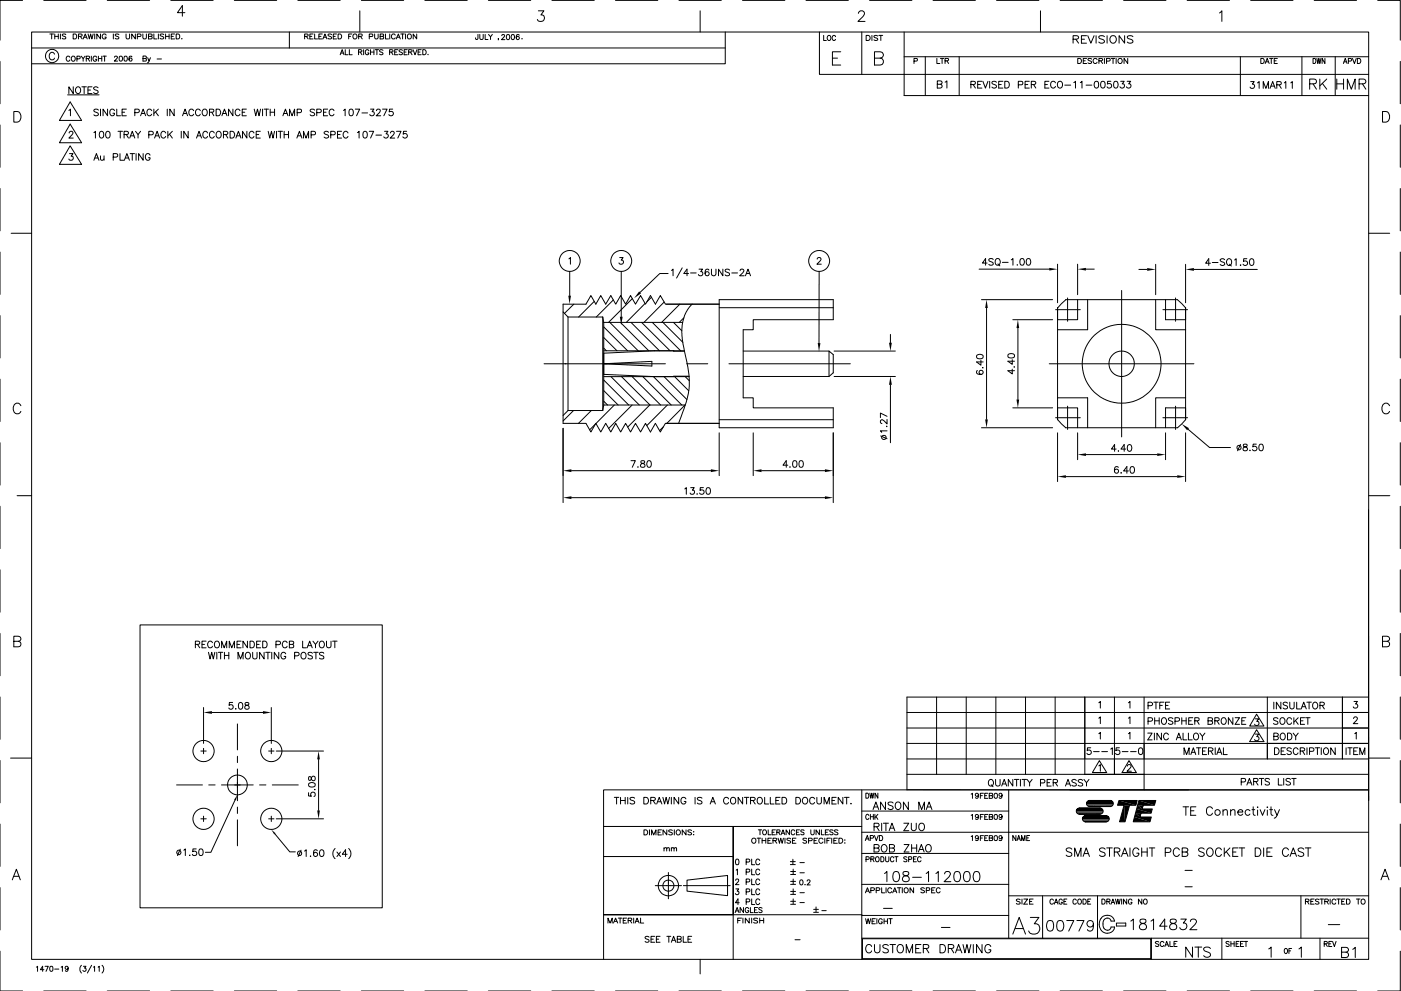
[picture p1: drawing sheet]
<svg xmlns="http://www.w3.org/2000/svg" width="420mm" height="297mm" viewBox="0 0 420 297" stroke-linecap="round" stroke-linejoin="round" font-family="sans-serif">
<g fill="none" stroke="#000" stroke-width=".3">
<path d="M0 18.4v12.7M6.8 .1h-6.8v12M9.5 9.6h401v278h-401zM9.5 14.4h208M13.1 .1h12.7M14.9 10.2h1.1M15.5 10.2v1.5M16.3 16.2a.8 .8 0 0 0-.9-.5 .8 .8 0 0 0-.6 .8v.6a.81 .81 0 0 0 .6 .8 .81 .81 0 0 0 .9-.5M16.4 10.9h1.1M16.4 10.2v1.5M17.5 10.2v1.5M18.1 10.2v1.5"/>
<path d="M19.7 10.4l-.4-.2-.6 .2 .1 .3 .9 .4-.1 .5-.9-.1M21 17.2a.57 .57 0 0 0-.7-.4 .57 .57 0 0 0-.4 .6v.4a.56 .56 0 0 0 .4 .6 .56 .56 0 0 0 .7-.4M21.7 16.9a.7 .7 0 0 1 .9 .7 .7 .7 0 0 1-1.1 .5l-.1-.7zM21.9 10.2h.6a.78 .78 0 0 1 .5 .7 .78 .78 0 0 1-.5 .8h-.6zM23.1 17.6h.8l.1-.6-.9-.2v1.6M23.5 10.9l1-.1 .1-.4-.1-.2h-1v1.5M24.1 10.9l.5 .8M24.3 16.8l.6 .8v.8M24.9 11.7l.7-1.5 .6 1.5M25.2 11.2h.8M25.5 16.8l-.6 .8M25.9 17.6l.9-.1v-.6l-.9-.1v1.6"/>
<path d="M26.4 17.6l.5 .8M26.4 10.2l.4 1.5 .4-1.5 .4 1.5 .3-1.5M27.4 16.8v1.6M28.4 10.2v1.5M29 17.2a.57 .57 0 0 0-.6-.4 .57 .57 0 0 0-.5 .6v.4a.55 .55 0 0 0 .5 .6 .55 .55 0 0 0 .6-.6h-.4M29.5 16.8v1.6M29.5 17.6h1M30.1 10.2v1.5l-1.1-1.5v1.5M30.5 16.8v1.6M30.9 16.8h1M31.4 16.8v1.6M31.8 10.5a.62 .62 0 0 0-.6-.3 .62 .62 0 0 0-.6 .5v.4a.59 .59 0 0 0 .6 .6 .59 .59 0 0 0 .6-.6h-.3"/>
<path d="M32.2 .1h12.7M34 10.2v1.5M34.3 17.2l.3-.4 .5 .2 .1 .3-.9 1h1M35.6 10.4l-.4-.2-.7 .2 .2 .3 .9 .4-.1 .5-1-.1M35.9 16.9a.71 .71 0 0 1 .9 .7 .71 .71 0 0 1-.9 .7l-.2-.6zM37.4 16.9a.74 .74 0 0 1 .9 .5 .74 .74 0 0 1-.5 .9l-.5-.2zM37.8 10.2v1l.5 .5 .5-.2 .1-1.3M39.5 17l-.3-.2a.73 .73 0 0 0-.6 .8 .73 .73 0 0 0 .8 .7 .47 .47 0 0 0 0-.8 .47 .47 0 0 0-.7 .4M40.6 10.2v1.5l-1.1-1.5v1.5M41.2 11l.9-.1 .2-.5-.2-.2h-.9v1.5M42.8 10.2v1l.5 .5 .6-.2v-1.3M42.9 17.6l.9-.1 .1-.5-1-.2v1.5l1-.1v-.5l-.3-.1"/>
<path d="M44.3 17.3l.4 1 .4-1M44.5 10.9l1-.1 .1-.2-.1-.4h-1v1.5l1-.1 .1-.4-.4-.3M44.7 18.3l-.5 .5M46.1 10.2v1.5h1M47.1 17.7h1.3M47.5 10.2v1.5M49.1 10.4l-.4-.2-.7 .2 .2 .3 .8 .4-.1 .5-.9-.1M49.7 10.9h1M49.7 10.2v1.5M50.7 10.2v1.5M51.2 .1h12.7M51.4 10.9h.6"/>
<path d="M52.4 10.2h-1v1.5h1M52.8 10.2h.6a.78 .78 0 0 1 .5 .7 .78 .78 0 0 1-.5 .8h-.6zM54.4 11.6h.2zM55.5 3.8h-2.3l1.5-2.1v3.2M70.3 .1h12.7M86.8 9.6v4.8M89.3 .1h12.7M91.4 10.9l.8-.1 .2-.4-.2-.2h-.8v1.5M91.9 10.9l.5 .8M92.9 10.9h.6M93.9 10.2h-1v1.5h1M94.4 10.2v1.5h.9"/>
<path d="M95.6 10.9h.7M96.6 10.2h-1v1.5h1M96.9 11.7l.6-1.5 .5 1.5M97.1 11.2h.7M99.4 10.4l-.9-.2-.1 .5 .9 .3 .1 .5-.3 .2-.7-.2M99.9 10.9h.6M100.9 10.2h-1v1.5h1M101.4 10.2h.5a.76 .76 0 0 1 .6 .7 .76 .76 0 0 1-.6 .8h-.5zM102 16.4l.6-1.5 .6 1.5M102.2 15.9h.8M103.5 14.9v1.5h.9M104.6 10.9h.6"/>
<path d="M104.8 14.9v1.5h.8M105.5 10.2h-.9v1.5M107.5 15.6h.9l.1-.4-.3-.3h-.7v1.5M107.6 10.9l.9-.1 .1-.5-1-.1v1.5M107.9 3.2v6.4M108 15.6l.5 .8M108.1 10.9l.5 .8M108.4 .1h12.7M109.1 14.9v1.5M110.6 15.3a.54 .54 0 0 0-.6-.4 .54 .54 0 0 0-.4 .6v.4a.53 .53 0 0 0 .5 .5 .53 .53 0 0 0 .5-.5h-.3M110.7 11l1-.1 .1-.6-1.1-.1v1.5M111.1 14.9v1.5"/>
<path d="M111.1 15.6h1M112.1 14.9v1.5M112.4 10.2v1l.4 .5 .4-.1 .2-.4v-1M112.5 14.9h1M113 14.9v1.5M114 10.9l.9-.1v-.6h-.9v1.5l.9-.1 .2-.4-.4-.3M114.9 15.1l-.4-.2-.7 .2 .2 .4 .9 .5-.4 .4-.7-.2M115.6 10.2v1.5h.9M116.8 15.6h.9l.1-.5-1-.2v1.5M116.9 10.2v1.5M117.3 15.6l.6 .8M118.4 15.6h.6"/>
<path d="M118.5 10.5a.6 .6 0 0 0-.6-.3 .6 .6 0 0 0-.5 .5v.4a.6 .6 0 0 0 .5 .6 .6 .6 0 0 0 .6-.4M118.8 11.7l.7-1.5 .6 1.5M119.1 11.2h.7M119.3 14.9h-.9v1.5h.9M120.2 10.2h1M120.7 15.1l-.4-.2-.6 .2 .1 .4 .9 .5-.4 .4-.6-.2M120.7 10.2v1.5M121.2 15.6h.6M121.6 10.2v1.5M122.1 14.9h-.9v1.5h.9M122.6 15.6h.8l.1-.5-.9-.2v1.5M123.1 15.6l.5 .8"/>
<path d="M123.9 14.9l.6 1.5 .6-1.5M125 10.2v1.5l-1.1-1.5v1.5M125.4 15.6h.6M126.3 14.9h-.9v1.5h.9M126.8 14.9h.5a.82 .82 0 0 1 .5 .7 .82 .82 0 0 1-.5 .8h-.5zM127.4 .1h12.7M128.4 16.3h.1M143.3 10.3v1.4l-.6 .1-.1-.5M143.9 10.3v1.1l.5 .4 .5-.2v-1.3M145.5 10.3v1.5h.8M146.5 .1h12.7M146.5 10.3l.6 .7v.8"/>
<path d="M147.7 10.3l-.6 .7M149.5 11.6l-.1 .4M150.5 10.7l.1-.3h.4l.3 .4-.9 1.1h1M152.1 10.4a.77 .77 0 0 1 .8 .6 .77 .77 0 0 1-.5 .9l-.5-.3zM153.5 10.4a.77 .77 0 0 1 .9 .6 .77 .77 0 0 1-.5 .9l-.5-.3zM155.7 10.6l-.1-.2a.77 .77 0 0 0-.9 .6 .77 .77 0 0 0 .5 .9 .49 .49 0 0 0 .6-.5 .49 .49 0 0 0-.5-.5 .49 .49 0 0 0-.5 .5M156.5 11.6h.1zM161.5 3.2h1.6l-.9 1.3a1.01 1.01 0 0 1 1.1 1.1 1.01 1.01 0 0 1-1.4 .8l-.4-.1-.3-.5M165.5 .1h12.7M184.6 .1h12.7M203.6 .1h12.7M210 3.2v6.4"/>
<path d="M217.5 9.6v9.5h-208M222.7 .1h12.7M241.7 .1h12.7M245.7 9.6v12.7h164.8M247 10.6v1.5h.8M248.2 10.8l.2-.1a.69 .69 0 0 1 .8 .7 .69 .69 0 0 1-.8 .7l-.3-.6zM249.6 17.4h1.6M250.6 11a.52 .52 0 0 0-.6-.4 .52 .52 0 0 0-.4 .6 .61 .61 0 0 0 .1 .8 .61 .61 0 0 0 .8-.1l.1-.1M252.1 15.5h-2.5v4h2.5M257.4 4v-.1a1.01 1.01 0 0 1 1.3-.7l.4 .4a1.05 1.05 0 0 1-.3 1.3l-1.5 1.5h2.1M258.4 9.6v12.7M259.8 10.6h.6a.78 .78 0 0 1 .6 .8 .78 .78 0 0 1-.6 .7h-.6z"/>
<path d="M260.8 .1h12.7M261.5 10.6v1.5M262.3 17.4h1.6l.6-.2a.92 .92 0 0 0 0-1.5l-2.2-.2v4h1.6a1.04 1.04 0 0 0 1.1-1 1.04 1.04 0 0 0-1.1-1.1M263.2 10.8l-.4-.2-.7 .2 .2 .4 .8 .3 .1 .4-.4 .2-.7-.2M263.6 10.6h1.1M264.2 10.6v1.5M271.1 17h139.4M271.1 9.6v19h139.4M274.1 18.3l.9-.1 .1-.6-1-.1v1.5M277.5 17v11.6M279.8 .1h12.7M281 17.5v1.5h.9"/>
<path d="M282 17.5h1M282.5 17.5v1.5M283.4 18.2l1-.1v-.5l-1-.1v1.5M284 18.2l.5 .8M287.7 17v11.6M298.9 .1h12.7M312 3.2v6.4M317.9 .1h12.7M321.8 11.8l1.4-.2 .3-.5-.3-.3-1.4-.1v2.2M322.6 11.8l.9 1.1M323.2 17.5h.6a.79 .79 0 0 1 .5 .8 .79 .79 0 0 1-.5 .7h-.6zM324.3 11.8h.9"/>
<path d="M324.9 18.2h.6M325.8 10.7h-1.5v2.2h1.5M325.9 17.5h-1v1.5h1M326.2 10.7l1 2.2 .9-2.2M327.4 17.7l-.4-.2-.7 .2v.3l1.1 .6v.2l-.4 .2-.7-.2M328.7 10.7v2.2M329 17.9a.62 .62 0 0 0-.7-.4 .62 .62 0 0 0-.5 .6 .68 .68 0 0 0 .3 .8 .68 .68 0 0 0 .8-.1l.1-.1M329.6 18.2h.7l.4-.4-.2-.2-.9-.1v1.5M330.1 18.2l.6 .8M331.2 11l-.6-.3-1.1 .3 .3 .5 1.2 .5 .2 .6a1.16 1.16 0 0 1-1.7 0M331.2 17.5v1.5M331.9 18.3l.9-.1 .1-.6-1-.1v1.5"/>
<path d="M332 10.7v2.2M333.1 11a1.03 1.03 0 0 1 1.4 .1 1.03 1.03 0 0 1 0 1.4 1.03 1.03 0 0 1-1.4 .1l-.2-.5zM333.2 17.5h1.1M333.8 17.5v1.5M334.7 17.5v1.5M337 .1h12.7M337.3 10.7v2.2l-1.7-2.2v2.2M338.2 17.5v1.5l-1.1-1.5v1.5M339.8 11l-.6-.3-1.1 .3 .2 .5 1.2 .5 .3 .6a1.16 1.16 0 0 1-1.7 0M356 .1h12.7M365.7 3.9l.7-.7v3.2M372 17v11.6"/>
<path d="M375.1 .1h12.7M378.1 17.5h.5a.81 .81 0 0 1 .6 .8 .81 .81 0 0 1-.6 .7h-.5zM379.4 19l.6-1.5 .6 1.5M379.6 18.5h.8M380.7 17.5h1.1M381.3 17.5v1.5M382.1 18.2h.6M383.1 17.5h-1v1.5h1M390.4 17v11.6M393.8 17.5a.77 .77 0 0 1 .9 .8 .77 .77 0 0 1-.9 .7zM394.1 .1h12.7M394.9 17.5l.3 1.5 .3-1.5 .3 1.5 .4-1.5"/>
<path d="M397.3 17.5v1.5l-.8-1.5v1.5M400.4 17v11.6M402.9 19l.5-1.5 .6 1.5M403.1 18.5h.7M404.4 18.3l.8-.1v-.6l-.8-.1v1.5M405.6 17.5l.6 1.5 .5-1.5M407.1 17.5h.5a.81 .81 0 0 1 .5 .8 .81 .81 0 0 1-.5 .7h-.5zM413.2 .1h6.7v12M419.9 18.4v12.7M0 37.5v12.7M4.1 33.4h1.1a1.69 1.69 0 0 1 1.1 1.6 1.69 1.69 0 0 1-1.1 1.6h-1.1zM20.3 28.4h9.4"/>
<path d="M20.7 33.1l.4-.4v2M20.7 39.9l.4-.5h.4l.4 .3-.3 .7-.9 1h1.3M21 37.2l3.5 5.6h-6.7zM21 30.6l3.5 5.5h-6.7zM22 26v2.1l-1.3-2.1v2.1M22.9 26.3l.1-.2a.76 .76 0 0 1 1.2 .7v.5a.76 .76 0 0 1-.8 .8 .76 .76 0 0 1-.8-.8zM24.6 26h1.3M25.2 26v2.1M26.4 27h.7M27.6 26h-1.2v2.1h1.2M28.2 39.7l.4-.3v2M29.4 26.3a.76 .76 0 0 0-.7-.3 .76 .76 0 0 0-.6 .5l1.1 .7 .2 .6a.87 .87 0 0 1-1.3 0"/>
<path d="M29.5 33l-.5-.3-.8 .3v.4l1.2 .5 .1 .5-.5 .3-.8-.3M30.1 39.5a.64 .64 0 0 1 .9 .2v1.3a.62 .62 0 0 1-.5 .4 .62 .62 0 0 1-.6-.4l-.1-.8zM30.1 32.7v2M32 39.5a.64 .64 0 0 1 .9 .2v1.3a.62 .62 0 0 1-.5 .4 .62 .62 0 0 1-.6-.4l-.1-.8zM32.3 32.7v2l-1.4-2v2M34.3 33.2a.72 .72 0 0 0-.8-.5 .72 .72 0 0 0-.6 .8v.4a.7 .7 0 0 0 .7 .8 .7 .7 0 0 0 .7-.8h-.4M35 32.7v2h1.2M35.4 39.4h1.3M36.1 39.4v2M36.6 33.6h.8M37.9 32.7h-1.3v2h1.3M40.4 33.8l1.3-.2v-.7l-1.3-.2v2"/>
<path d="M40.6 39.4l.8 .9v1.1M42.2 34.7l.7-2 .8 2M42.2 39.4l-.8 .9M42.5 34h.9M45.5 33.2a.74 .74 0 0 0-.8-.5 .74 .74 0 0 0-.6 .8v.4a.74 .74 0 0 0 .6 .8 .74 .74 0 0 0 .8-.5M46.1 32.7v2M46.7 33.6l.8 1.1M47.5 32.7l-1.4 1.3M49.7 39.9a.73 .73 0 0 0-.8-.6 .73 .73 0 0 0-.6 .8v.5a.73 .73 0 0 0 .6 .8 .73 .73 0 0 0 .8-.5M50.2 32.7v2M50.3 39.4v2M51.7 39.4l-1.4 1.3"/>
<path d="M52.2 32.7v2l-1.3-2v2M54.4 39.4v2M54.7 34.7l.8-2 .8 2M55 34h1M56.4 39.4v2l-1.3-2v2M58.1 33.2a.74 .74 0 0 0-.9-.5 .74 .74 0 0 0-.6 .8v.4a.74 .74 0 0 0 .6 .8 .74 .74 0 0 0 .9-.5M60.1 33.2a.74 .74 0 0 0-.9-.5 .74 .74 0 0 0-.6 .8 .83 .83 0 0 0 .3 1 .83 .83 0 0 0 1.1-.1l.1-.2M61 32.8a.94 .94 0 0 1 1.2 .9 .94 .94 0 0 1-1.2 .9l-.4-.7zM62.2 39.9a.71 .71 0 0 0-.8-.6 .71 .71 0 0 0-.6 .8v.5a.71 .71 0 0 0 .6 .8 .71 .71 0 0 0 .8-.5M62.8 33.6h1.2l.1-.7-1.3-.2v2M63.5 33.6l.6 1.1M64.3 39.9a.73 .73 0 0 0-.9-.6 .73 .73 0 0 0-.6 .8v.5a.73 .73 0 0 0 .6 .8 .73 .73 0 0 0 .9-.5"/>
<path d="M64.8 32.7h.7a1.06 1.06 0 0 1 .7 1 1.06 1.06 0 0 1-.7 1h-.7zM65 39.7l.2-.2a.76 .76 0 0 1 1.1 .6v.5a.76 .76 0 0 1-.7 .8 .76 .76 0 0 1-.8-.8zM66.5 34.7l.8-2 .8 2M66.8 34h1M69 39.4h.7a1.08 1.08 0 0 1 .7 1 1.08 1.08 0 0 1-.7 1h-.7zM69.9 32.7v2l-1.4-2v2M72 33.2a.74 .74 0 0 0-.9-.5 .74 .74 0 0 0-.6 .8 .83 .83 0 0 0 .3 1 .83 .83 0 0 0 1.1-.1l.1-.2M72.6 33.6h.8M73.9 32.7h-1.3v2h1.3M74 39.4v2l-1.3-2v2M76.2 39.9a.74 .74 0 0 0-.9-.5 .74 .74 0 0 0-.6 .7v.5a.74 .74 0 0 0 .6 .8 .74 .74 0 0 0 .9-.5M76.2 32.7l.5 2 .5-2 .5 2 .4-2"/>
<path d="M78.1 39.4h-1.3v2h1.3M78.7 32.7v2M79.2 32.7h1.3M79.9 32.7v2M80.4 39.4l.5 2 .5-2 .5 2 .4-2M81 33.6h1.3M81 32.7v2M82.3 32.7v2M82.9 39.4v2M83.4 39.4h1.3M84.1 39.4v2M84.8 34.7l.8-2 .8 2"/>
<path d="M85.1 34h1M85.2 39.4v2M86.5 39.4v2M86.8 34.7v-2l.8 2 .7-2v2M89.1 33.8l1.2-.2v-.7l-1.2-.2v2M94.4 33l-.5-.3-.9 .3 .1 .4 1.3 .7v.3l-.5 .3-.9-.3M95 33.8l1.3-.2v-.7l-1.3-.2v2M97 33.6h.8M98.3 32.7h-1.3v2h1.3M98.6 39.7l-.3-.2a.71 .71 0 0 0-1.1 .4l1.1 .6 .3 .3-.3 .5a.85 .85 0 0 1-1.1-.2M100.2 33.2a.74 .74 0 0 0-.9-.5 .74 .74 0 0 0-.6 .8 .83 .83 0 0 0 .3 1 .83 .83 0 0 0 1.1-.1l.1-.2M102.4 39.4h-1.2v2h1.2"/>
<path d="M103 33.1l.5-.4v2M104.4 39.9a.74 .74 0 0 0-.9-.5 .74 .74 0 0 0-.6 .7v.5a.74 .74 0 0 0 .6 .8 .74 .74 0 0 0 .9-.5M104.9 32.8a.68 .68 0 0 1 1 .3l.1 .5a.85 .85 0 0 1-.8 1.1 1.33 1.33 0 0 1-.3-1.9zM106.6 32.7h1.3l-1 2M107.2 39.7l.5-.3v2M108.5 33.9h1.7M109.1 39.5a.63 .63 0 0 1 1 .2l.1 .5a.91 .91 0 0 1-.6 1.2h-.2a1.34 1.34 0 0 1-.3-1.9zM110.7 39.4h1.4l-1 2M111.1 32.7h1l-.5 .8a.66 .66 0 0 1 .5 1 .66 .66 0 0 1-1.2-.2M112.9 33.2l.4-.5 .6 .1 .1 .3-.2 .7-1 .9h1.4M114.7 32.7h1.4l-1 2M115.3 39.4h1l-.5 .7a.67 .67 0 0 1 .5 1.1 .67 .67 0 0 1-1.2-.2"/>
<path d="M117.1 39.9l.4-.5h.4l.3 .3-.2 .7-1 1h1.4M117.8 32.7h-1l-.1 .9a.72 .72 0 0 1 1.1-.1 .72 .72 0 0 1-.1 1.1 .72 .72 0 0 1-1.1-.3M118.9 39.4h1.4l-1 2M122 39.4h-1l-.1 .8a.72 .72 0 0 1 1.1 0 .72 .72 0 0 1-.1 1.1 .72 .72 0 0 1-1.1-.3M281.1 25.3l1.2-.1 .2-.6-.2-.3-1.2-.1v2.2l1.3-.2 .1-.5-.5-.4M283.4 24.6l.6-.4v2.2M291.2 25.3l1.2-.1v-.7l-1.2-.1v2M291.8 25.3l.7 1.1M293.2 25.3h.8M294.5 24.4h-1.3v2h1.3M294.8 24.4l.7 2 .8-2M296.8 24.4v2"/>
<path d="M298.8 24.7l-.5-.3-.8 .3 .1 .4 1.1 .5 .1 .5-.2 .2a.85 .85 0 0 1-1.1-.2M299.5 25.3h.8M300.8 24.4h-1.3v2h1.3M301.3 24.4h.7a1.08 1.08 0 0 1 .7 1 1.08 1.08 0 0 1-.7 1h-.7zM305.4 25.4l1.2-.1 .1-.8-1.3-.1v2M307.4 25.3h.8M308.7 24.4h-1.3v2h1.3M309.3 25.3l1.1-.1 .2-.4-.5-.4h-.8v2M310 25.3l.6 1.1M313.4 25.3h.7M314.6 24.4h-1.2v2h1.2M316.5 24.8a.74 .74 0 0 0-.8-.4 .74 .74 0 0 0-.6 .7 .84 .84 0 0 0 .2 1.1 .84 .84 0 0 0 1.1-.1l.1-.2"/>
<path d="M317.3 24.7a.93 .93 0 0 1 1.3 .1 .93 .93 0 0 1-.1 1.3 .93 .93 0 0 1-1.3-.1 .93 .93 0 0 1 .1-1.3zM319.3 25.5h1.8M322 24.8l.5-.4v2M324 24.8l.5-.4v2M325.7 25.5h1.7M328.4 24.5a.68 .68 0 0 1 1 .3l.1 .4a.93 .93 0 0 1-.6 1.2h-.2a1.3 1.3 0 0 1-.3-1.9zM330.4 24.5l.3-.1a1.05 1.05 0 0 1 .7 1 1.05 1.05 0 0 1-.7 1 1.3 1.3 0 0 1-.3-1.9zM333.2 24.4h-1l-.1 .8a.73 .73 0 0 1 1.1 0 .73 .73 0 0 1-.1 1.1 .73 .73 0 0 1-1.1-.3M334.2 24.5a.68 .68 0 0 1 1 .3l.1 .4a.91 .91 0 0 1-.8 1.2 1.39 1.39 0 0 1-.3-1.9zM336.1 24.4h1l-.5 .7a.68 .68 0 0 1 .5 1.1 .68 .68 0 0 1-1.2-.2M338 24.4h1.1l-.6 .7a.68 .68 0 0 1 .5 1.1 .68 .68 0 0 1-1.2-.2M375.1 24.5h1l-.5 .7a.67 .67 0 0 1 .5 1.1 .67 .67 0 0 1-1.2-.2"/>
<path d="M377.1 24.8l.5-.3v2M378.8 26.5v-2l.8 2 .8-2v2M380.9 26.5l.8-2 .7 2M381.2 25.8h.9M382.9 25.4l1.2-.1 .2-.3-.2-.5h-1.2v2M383.6 25.4l.7 1.1M385.1 24.8l.5-.3v2M387.1 24.8l.5-.3v2M392.8 25.1l1.7-.1 .3-.4-.1-.6-.6-.3h-1.3v3M393.8 25.1l1 1.6M395.8 23.7v3M396.6 25l1.3 1.7"/>
<path d="M397.9 23.7l-2.1 2M400.9 23.7v3M400.9 25.1h2M402.9 23.7v3M404.1 26.7v-3l1.2 3 1.1-3v3M407.6 25.1h1.3a.79 .79 0 0 0 .7-.8l-.3-.5-.4-.1h-1.3v3M408.6 25.1l1 1.6M414.6 33.4h1.1a1.69 1.69 0 0 1 1.1 1.6 1.69 1.69 0 0 1-1.1 1.6h-1.1zM419.9 37.5v12.7M0 56.5v12.7M20.8 46h1.1l-.6 .8a.66 .66 0 0 1 .5 1.1 .66 .66 0 0 1-1.1-.2M21 43.7l3.5 5.6h-6.7z"/>
<path d="M28.2 48l.7-2 .8 2M28.4 47.4h1M30.1 46.7l.2 1.2 .4 .1 .5-.3M31.2 46.7v1.3M34 47.1l1.2-.2v-.7l-1.2-.2v2M36 46v2h1.1M37.2 40.3l1.2-.1v-.6l-1.2-.2v2M37.3 48l.8-2 .7 2M37.6 47.4h.9M37.9 40.3l.6 1.1M38.9 41.4l.8-2 .7 2M39 46h1.3"/>
<path d="M39.2 40.7h1M39.7 46v2M40.8 46v2M42.9 46v2l-1.3-2v2M44.6 40.4l1.2-.1 .2-.3-.1-.4-1.3-.2v2M45 46.5a.72 .72 0 0 0-.8-.5 .72 .72 0 0 0-.6 .8v.5a.7 .7 0 0 0 .7 .8 .7 .7 0 0 0 .7-.8h-.5M46.4 41.4l.7-2 .8 2M46.7 40.7h.9M50.8 40.2l.9 1.2M58.9 41.4l.8-2 .8 2M59.2 40.7h1M67 40.3l1.2-.1v-.6l-1.2-.2v2"/>
<path d="M67.7 40.3l.6 1.1M70.7 41.4l.8-2 .8 2M71 40.7h1M76.8 40.3h.8M85.2 40.3h1.3M89 41.4l.8-2 .8 2M89.3 40.7h1M91 41.4v-2l.8 2 .7-2v2M93.3 40.4l1.1-.1 .1-.7-1.2-.2v2M99.2 40.4l1.1-.1 .2-.3v-.4l-1.3-.2v2M101.2 40.3h.8M112.7 40.5h1.7"/>
<path d="M419.9 56.5v12.7M0 75.6v12.7M3.3 69.9h6.2M170.6 77.6l.5-.4v2M185.8 77.2h1.1l-.6 .8a.66 .66 0 0 1 .5 1 .66 .66 0 0 1-1.2-.2M245.1 77.7l.2-.4 .5-.1 .4 .6-1.2 1.4h1.3M296 78.9h-1.4l1-1.4v2M297.9 77.8l-.5-.3-.7 .1-.1 .6 1.1 .4 .2 .6-.5 .3-.9-.3M298.6 77.8a.95 .95 0 0 1 1.4 .3 .95 .95 0 0 1-.4 1.3 .95 .95 0 0 1-1.2-.4 .95 .95 0 0 1 .2-1.2zM299.3 79.1l.5 .6M300.6 78.6h1.7M303.3 77.9l.5-.4v2"/>
<path d="M305 79.4h.2zM306.2 77.6a.64 .64 0 0 1 .9 .3l.1 .4a.9 .9 0 0 1-.7 1.2 1.25 1.25 0 0 1-.3-1.9zM308.1 77.6a.64 .64 0 0 1 .9 .3l.1 .4a.9 .9 0 0 1-.7 1.2 1.25 1.25 0 0 1-.3-1.9zM317.2 79.2v11.5M323.2 79.2v9.1M346.6 79.2v9.1M355.6 79.2v11.5M363 78.9h-1.4l.9-1.4v2.1M363.6 78.7h1.7M367.3 77.8a.76 .76 0 0 0-.8-.3 .76 .76 0 0 0-.6 .5l1.2 .7 .2 .6a.87 .87 0 0 1-1.4 0M368 77.8l.2-.1a.76 .76 0 0 1 1.2 .6v.5a.76 .76 0 0 1-.8 .8 .76 .76 0 0 1-.8-.8zM368.7 79.2l.6 .5"/>
<path d="M370.2 77.9l.5-.4v2.1M372 79.4v.2zM373.9 77.5h-.9l-.1 .9a.71 .71 0 0 1 1.1 .1 .71 .71 0 0 1-.2 1 .71 .71 0 0 1-1-.3M375 77.7a.64 .64 0 0 1 1 .2v1.3a.62 .62 0 0 1-.6 .4 .62 .62 0 0 1-.6-.4l-.1-.8zM410.5 69.9h6.3M419.9 75.6v12.7M0 94.6v12.7M168.9 93.5v33.4h6.8l1.5 2.6 1.5-2.6 1.5 2.6 1.5-2.6 1.5 2.6 1.5-2.6 1.4 2.6 1.5-2.6 1.5 2.6 1.5-2.6 1.5 2.6 1.5-2.6 1.5 2.6 1.5-2.6 1.4 2.6 1.6-2.6h16.1M170.3 95v28M170.3 95h10.5M170.9 81.4v7.2M172.1 91.2l-2.8 2.7"/>
<path d="M178.2 90.3l-4.7 4.7M180.8 95v28M180.8 95l.3 1.6M181.1 96.6h23.6M181.1 96.6v24.8M181.1 98l7.1 7.1M182.9 96.6l8.5 8.5M183.9 89.9l-5.1 5.1M186.1 96.6l8.5 8.5M186.3 81.4v13.5M189.2 96.6l8.6 8.5M189.7 89.5l-7.2 7.1"/>
<path d="M192.4 96.6l8.6 8.5M193.5 91l-5.7 5.6M195.4 89.1l-1.4 1.4M195.6 96.6l8.5 8.5M198.8 96.6l6 6M199.2 90.5l-6.1 6.1M199.8 91.2h15.9h-16.1l-1.6-2.6-1.4 2.6-1.5-2.6-1.5 2.6-1.5-2.6-1.5 2.6-1.5-2.6-1.5 2.6-1.5-2.6-1.4 2.6-1.5-2.6-1.5 2.6-1.5-2.6-1.5 2.6-1.5-2.6-1.5 2.6h-6.8v2.3l1.4 1.5M200.4 82h-2.5l-6 5.7M201.4 81.1l.4-.4v2M202 96.6l2.5 2.5M203.9 91.2l-5.5 5.4M204.6 80.3l-1.7 3"/>
<path d="M205.1 95.3l-1.4 1.3M206.5 82h-1.4l.9-1.3v2M207.1 81.8h1.7M207.6 91.2a10.5 10.5 0 0 0-3.1 7.7 47.7 47.7 0 0 0 1.8 11.2l.4 3.4-.2 4.3a49 49 0 0 1-3 9.1M209.6 80.7h1.1l-.6 .7a.66 .66 0 0 1 .5 1.1 .66 .66 0 0 1-1.1-.2M212.6 81l-.4-.3a1.04 1.04 0 0 0-.8 .9 1.04 1.04 0 0 0 .7 1.1 .62 .62 0 0 0 .6-.7 .62 .62 0 0 0-.6-.6 .62 .62 0 0 0-.6 .6M213.4 80.7v1.4l.6 .6 .4-.1 .3-.5v-1.4M215.7 89.8h34.2v6h-24v3h-3v20.4h3v3h24v6h-34.2zM215.7 92.2h34.2M216.8 80.7v2l-1.3-2v2M218.8 81l-.5-.3-.8 .3 .1 .4 1.1 .5-.1 .7-.7 .1-.4-.3M219.5 81.8h1.7"/>
<path d="M222 81.1l.1-.3 .6-.1 .4 .5-1.3 1.5h1.4M223.6 82.7l.7-2 .8 2M223.9 82h.9M245.7 81.4l-.1 21.5M293.6 80.7h21.1M294.3 89.8h21.4M295.9 92.3v33.4M303.7 95.8h12M305.3 98.3v21.4M316.6 92.8h7.4M317.2 92.2v33.6v-3.6h6v6M319.6 89.8h33.5"/>
<path d="M319.6 89.9l-2.4 2.4M320.2 89.3v7M323.2 89.8v6h-6M325.7 80.7h2.5M326.2 89.8v9h-9M336.4 87.1v43.9M341.5 80.8h2.5M346.6 89.8v9h9M348.7 92.8h7.5M349.5 89.8v6h6.1v-3.6v33.6v-3.6h-6.1v6M352.6 89.3v7M353.1 89.9l2.5 2.4"/>
<path d="M358.1 80.8h19M419.9 94.6v12.7M0 113.7v12.7M163.2 109h36.4M169.5 109h.1M181.1 112.2a213.2 213.2 0 0 0 25.5 .6M181.1 109l14.4-.7v1.4zM181.1 105.1h24.2M181.1 112.9h25.6M181.1 117.1l4.3 4.3M181.1 113.9l7.5 7.5M181.1 104.3l.8 .8"/>
<path d="M181.1 101.2l3.9 3.9M183.2 112.9l8.5 8.5M186.4 112.9l8.5 8.5M189.6 112.9l8.5 8.5M192.8 112.9l8.5 8.5M196 112.9l8.5 8.5M196.3 105.1l-15.2 .8M199.1 112.9l6.9 6.8M202.1 105.1l3.2 .2M202.3 112.9l4.2 4.2M205.5 112.9l1.2 1.2M205.9 109h6.4"/>
<path d="M218.6 109h36.4M222.9 112.8h25.7v-7.6l1.3 1.1v5.4l-1.3 1.1M222.9 105.2h25.7M250.1 105.2h18.4M250.1 112.8h18.4M267 100.2v2.5M267 115.3v17.4M292.9 106.5a1.01 1.01 0 0 1 1.3-.4 1.01 1.01 0 0 1 .6 1.2l-.8 .3a.85 .85 0 0 1-1.1-.8zM293.1 111.1l-.2 .1a.68 .68 0 0 0 .3 .9h1.4a.62 .62 0 0 0 0-1 .62 .62 0 0 0-.9 .3 .62 .62 0 0 0 .5 .8M294.2 108v1.5l-1.3-1h2M294.6 110.2h.3zM302.3 106.3l.8-.3a.85 .85 0 0 1 1.1 .8 1.16 1.16 0 0 1-1.9 0z"/>
<path d="M303.6 110.6v1.5l-1.3-1h1.9M303.6 107.8v1.4l-1.3-.9h1.9M304.2 109.9v.2zM314.7 109h43.4M317.2 119.2h9v9M355.6 119.2h-9v9M419.9 113.7v12.7M0 132.7v12.7M6.3 121.6a1.18 1.18 0 0 0-1.4-.8 1.18 1.18 0 0 0-.9 1.3 1.39 1.39 0 0 0 .3 1.5 1.39 1.39 0 0 0 1.5 .3l.5-.6M168.9 128.4v22.3M170.3 123h10.5M170.3 123l-1.4 1.5"/>
<path d="M172 123l-3.1 3.2M177.3 123l-3.8 3.9M178.6 127.1l-1.8 1.7M181.1 121.4h24.4M181.1 121.4l-.3 1.6M181.1 120.3l1.1 1.1M184.2 121.4l-5.5 5.5M189.2 138.1h1.3l-.9 2M189.6 121.4l-7.1 7M191.3 139.9v.2zM192.3 138.2v.6l.8 .3 .3 .3a.68 .68 0 0 1-.7 .7 .68 .68 0 0 1-.6-.7l1.2-.9-.1-.3zM194.3 138.2l.3-.1a1.03 1.03 0 0 1 .7 1 1.03 1.03 0 0 1-.7 1 1.25 1.25 0 0 1-.3-1.9z"/>
<path d="M194.9 121.4l-6.6 6.6M198.9 128l-1.1 1.1M200.2 121.4l-6.2 6.2M205.4 121.4l-5.4 5.5M215.7 129.7v12.9M215.7 125.8h34.2M225.9 129.7v12.9M236.3 139.4h-1.5l1-1.3v2M236.8 140h.2zM238 138.2a.68 .68 0 0 1 .9 .3l.1 .4a.85 .85 0 0 1-.7 1.2 1.33 1.33 0 0 1-.3-1.9zM239.9 138.2a.68 .68 0 0 1 .9 .3l.1 .4a.85 .85 0 0 1-.7 1.2 1.33 1.33 0 0 1-.3-1.9zM249.9 129.7v21"/>
<path d="M264.1 130.7l1.9 .8M265.9 127.7v.2zM266 129.1h-2l.4 .5M266 125.7v1.4l-1.4-1.3-.6 .4 .1 .6 .4 .1M266 124.8l-2-1v1.4M294.3 128.2h21.4M303.7 122.2h12M316.6 125.2h7.4M317.2 129.7v14.6M317.2 125.8l2.4 2.4M320.2 121.7v7M323.2 129.7v8.1"/>
<path d="M325.7 136.3h21.3M334.7 134.6h-1.4l1-1.3v2M335.4 135.1v.2zM337.6 134.6h-1.4l.9-1.3v2M338.4 133.4a.59 .59 0 0 1 .9 .2l.1 .5a.9 .9 0 0 1-.7 1.2l-.5-.4-.1-.5zM339.2 139.9h.3a1.03 1.03 0 0 1 .7 1 1.03 1.03 0 0 1-.7 .9 1.25 1.25 0 0 1-.3-1.9zM348.7 125.2h7.5M349.5 129.7v8.1M352.6 121.7v7M355.6 125.8l-2.5 2.4h-33.5M355.6 129.7v14.6M356.3 128.7l6.5 5.4h6.2"/>
<path d="M372 133.2l-.9 1.9M373 133.2v.6l.8 .3 .3 .3a.66 .66 0 0 1-.7 .7 .66 .66 0 0 1-.6-.7l.2-.3 1-.5-.1-.4zM374.9 134.9v.2zM376.8 133.1h-1l-.1 .9a.72 .72 0 0 1 1.1-.1 .72 .72 0 0 1-.1 1.1 .72 .72 0 0 1-1.1-.3M377.8 133.2a.64 .64 0 0 1 1 .3l.1 .5a.9 .9 0 0 1-.8 1.1 1.25 1.25 0 0 1-.3-1.9zM416.7 121.6a1.18 1.18 0 0 0-1.3-.8 1.18 1.18 0 0 0-1 1.3 1.39 1.39 0 0 0 .3 1.5 1.39 1.39 0 0 0 1.6 .3l.4-.6M419.9 132.7v12.7M0 151.8v12.7M5.1 148.6h4.4M171.4 141.1h41.8M171.4 149.2h76M205.4 146.5l.4-.3v2"/>
<path d="M207.1 146.2h1.1l-.6 .7a.66 .66 0 0 1 .5 1.1 .66 .66 0 0 1-1.1-.2M209 148v.2zM210.9 146.2h-.9l-.1 .8a.71 .71 0 0 1 1.1 0 .71 .71 0 0 1-.2 1.1 .71 .71 0 0 1-1-.3M212 146.2h.3a1.03 1.03 0 0 1 .8 1 1.03 1.03 0 0 1-.8 1 1.25 1.25 0 0 1-.3-2zM228.4 141.1h19M319.7 142.9h33.4M335.4 140.1l-.4-.2a1.04 1.04 0 0 0-.8 .9 1.04 1.04 0 0 0 .7 1 .63 .63 0 0 0 .6-.6 .63 .63 0 0 0-.6-.6 .63 .63 0 0 0-.7 .6M336.2 141.6v.2zM338.4 141.2h-1.4l.9-1.3v1.9M410.4 152.8v87.1M410.5 148.6h6.3M419.9 151.8v12.7"/>
<path d="M0 170.8v12.7M419.9 170.8v12.7M0 189.9v12.7M4.1 192.2l1.9-.1a.71 .71 0 0 0 0-1.2l-1.9-.2v3.2h1.4a.82 .82 0 0 0 .8-.6 .82 .82 0 0 0-.3-.9l-.5-.2M42 187.3h72.6v84.8h-72.6zM58.6 193.2l1.1-.2 .2-.2-.2-.5-1.1-.1v2M59.2 193.2l.7 1M60.6 193.2h.7M61.8 192.2h-1.2v2h1.2M62.5 195.5l.5 2 .5-2 .5 2 .4-2M63.7 192.6a.74 .74 0 0 0-.8-.4 .74 .74 0 0 0-.6 .7 .84 .84 0 0 0 .2 1.1 .84 .84 0 0 0 1.1-.1l.1-.2M64.5 192.5a.95 .95 0 0 1 1.4 .2 .95 .95 0 0 1-.5 1.4 .95 .95 0 0 1-1.1-.4 .95 .95 0 0 1 .2-1.2z"/>
<path d="M65 195.5v2M65.5 195.5h1.3M66.2 195.5v2M66.5 194.2v-2l.7 2 .8-2v2M67.3 195.5v2M67.3 196.5h1.3M68.6 195.5v2M68.7 194.2v-2l.8 2 .8-2v2M71.1 193.2h.7M71.4 197.5v-2l.7 2 .8-2v2M72.3 192.2h-1.2v2h1.2M74 195.6a.94 .94 0 0 1 1.1 .9 .94 .94 0 0 1-1.1 .9l-.4-.6 .1-.8z"/>
<path d="M74.2 192.2v2l-1.3-2v2M75 192.2h.6a1.08 1.08 0 0 1 .7 1 1.08 1.08 0 0 1-.7 1h-.6zM75.8 195.5v1.5l.5 .5a.6 .6 0 0 0 .8-.5v-1.5M77 193.2h.7M78.2 192.2h-1.2v2h1.2M78.8 192.2h.7a1.08 1.08 0 0 1 .6 1 1.08 1.08 0 0 1-.6 1h-.7zM79.2 195.5v2l-1.3-2v2M79.7 195.5h1.3M80.3 195.5v2M81.5 195.5v2M82.8 193.2h1.1l.2-.3-.1-.5-1.2-.2v2M83.6 195.5v2l-1.3-2v2"/>
<path d="M85.7 196a.74 .74 0 0 0-.9-.5 .74 .74 0 0 0-.6 .8 .84 .84 0 0 0 .3 1.1 .84 .84 0 0 0 1.1-.1l.1-.5h-.5M86.1 192.6a.74 .74 0 0 0-.8-.4 .74 .74 0 0 0-.6 .7 .84 .84 0 0 0 .2 1.1 .84 .84 0 0 0 1.1-.1l.1-.2M86.8 193.2l1.1-.2 .2-.2-.2-.5-1.1-.1v2l1.2-.2v-.7l-.4-.1M88.3 196.6l1.2-.1 .2-.3-.1-.5-1.3-.2v2M90.6 195.6a.94 .94 0 0 1 1.2 .9 .94 .94 0 0 1-1.2 .9l-.3-.6v-.8zM90.8 192.2v2h1.1M92.1 194.2l.8-2 .7 2M92.4 193.5h.9M93.7 195.8l-.5-.3-.7 .1v.6l1 .5 .2 .6-.5 .2-.8-.2M93.9 192.2l.7 1v1M94.1 195.5h1.3M94.7 195.5v2"/>
<path d="M95.4 192.2l-.8 1M95.9 192.5a.95 .95 0 0 1 1.4 .2 .95 .95 0 0 1-.4 1.4 .95 .95 0 0 1-1.2-.4 .95 .95 0 0 1 .2-1.2zM97.1 195.8l-.5-.3-.6 .1-.1 .6 1 .5 .2 .6-.5 .2-.8-.2M97.9 192.2v1.4l.6 .6 .7-.3 .1-1.7M99.7 192.2h1.4M100.4 192.2v2M410.4 190.5l.1 49.4M414.6 192.2l1.8-.1a.71 .71 0 0 0 0-1.2l-1.8-.2v3.2h1.4a.82 .82 0 0 0 .7-.6 .82 .82 0 0 0-.3-.9l-.4-.2M419.9 189.9v12.7M0 208.9v12.7M61 212.1v10.7M63.5 213.6h15.4"/>
<path d="M69.8 210.6h-1l-.1 .8a.7 .7 0 0 1 1.1 0 .7 .7 0 0 1-.2 1.1 .7 .7 0 0 1-1-.3M70.6 212.5h.2zM71.2 217v7.8M71.8 210.7a.63 .63 0 0 1 .9 .2l.1 .5a.91 .91 0 0 1-.5 1.2h-.2a1.34 1.34 0 0 1-.3-1.9zM73.6 210.7v.5l.6 .2a.58 .58 0 0 1 .5 .6 .58 .58 0 0 1-.4 .6l-.7-.1-.2-.3a.97 .97 0 0 1 1.1-1l.1-.4a.72 .72 0 0 0-1-.1zM81.4 212.1v10.7M272 213.6h138.5M272 218.2h138.5M280.9 208.9v23.2M289.8 208.9v23.2M298.7 208.9v23.2M307.6 208.9v23.2"/>
<path d="M316.4 208.9v23.2M325.3 208.9v23.2h8.9v-4.6M329.5 219.9l.5-.4v2M329.5 210.6l.5-.3v1.9M329.5 215.3l.5-.4v2M334.2 208.9v23.2M338.4 219.9l.5-.4v2M338.4 215.3l.5-.4v2M338.4 210.6l.5-.3v1.9M343.1 208.9v27.9M344.2 219.7h1.3l-1.3 2.1h1.3M344.3 216.2l1.1-.1 .3-.3-.2-.5-1.2-.2v2"/>
<path d="M344.3 211.5l1.1-.1 .3-.6-.6-.3h-.8v2M346 210.5h1.3M346.2 219.7v2.1M346.3 215.1v2M346.3 216.1h1.3M346.7 210.5v2M347.6 215.1v2M347.8 211.4h.8M348.3 219.7v2.1l-1.3-2.1v2.1M348.5 215.4a.95 .95 0 0 1 1.4 .3 .95 .95 0 0 1-.4 1.3 .96 .96 0 0 1-1.2-.4 .96 .96 0 0 1 .2-1.2zM349.1 210.5h-1.3v2M349.5 211.4h.8"/>
<path d="M350.8 210.5h-1.3v2h1.3M351.7 215.4l-.5-.3-.8 .3 .1 .4 1.2 .8v.2l-.5 .3-.8-.3M352.4 216.2l1.3-.2v-.7l-1.3-.2v2M354.4 216.1h1.3M354.4 215.1v2M354.8 219.7v2.1h1.1M355.7 215.1v2M356.4 219.7v2.1h1.1M356.5 216.1h.8M357.7 215.1h-1.2v2h1.2M358.3 216.1l1.2-.1v-.7l-1.2-.2v2M359 216.1l.6 1"/>
<path d="M359.8 219.7l.8 1v1.1M361.4 219.7l-.8 1M362.3 216.1l1.1-.1 .2-.3v-.4l-1.3-.2v2l1.3-.2v-.5l-.4-.3M364.3 216.1l1.2-.1v-.7l-1.2-.2v2M365 216.1l.6 1M366.4 215.4a.95 .95 0 0 1 1.4 .3 .95 .95 0 0 1-.4 1.3 .96 .96 0 0 1-1.2-.4 .96 .96 0 0 1 .2-1.2zM369.7 215.1v2l-1.3-2v2M370.4 215.1h1.3l-1.3 2h1.3M372.4 216.1h.8M373.6 215.1h-1.2v2h1.2M376.4 215.5h1.1l-.6 .7a.66 .66 0 0 1 .7 .6 .66 .66 0 0 1-.6 .7 .66 .66 0 0 1-.7-.4M376.9 214.1l2.2 3.5h-4.3z"/>
<path d="M376.9 218.7l2.2 3.6h-4.3zM380.1 208.9v18.6M382 210.5v2M383.2 215.4l-.4-.3-.7 .1-.1 .6 1.1 .5 .1 .5-.4 .3-.9-.3M384 215.4a.94 .94 0 0 1 1.5 .6 .94 .94 0 0 1-1.1 1.1l-.6-.7zM384.1 210.5v2l-1.3-2v2M384.3 219.9a.76 .76 0 0 1 1.1 .6v.5a.76 .76 0 0 1-.7 .8 .76 .76 0 0 1-.8-.8v-.5zM386.1 219.7h.7a1.11 1.11 0 0 1 .7 1.1 1.11 1.11 0 0 1-.7 1h-.7zM386.1 210.8a.72 .72 0 0 0-.7-.4 .72 .72 0 0 0-.6 .6l1.2 .6 .1 .6a.84 .84 0 0 1-1.3 0M386.8 210.5v1.4l.6 .6 .6-.3 .1-1.7M387.4 215.6a.74 .74 0 0 0-.9-.5 .74 .74 0 0 0-.6 .8 .83 .83 0 0 0 .3 1.1 .83 .83 0 0 0 1.1-.2l.1-.2M387.8 219.7l.8 1v1.1"/>
<path d="M388 215.1v2M388.5 216l.8 1.1M388.9 210.5v2h1.1M389.3 219.7l-.7 1M389.3 215.1l-1.3 1.3M390 216.1h.8M390.2 212.5l.8-2 .8 2M390.5 211.8h1M391.2 215.1h-1.2v2h1.2M391.5 215.1h1.4M391.9 210.5h1.4M392.2 215.1v2"/>
<path d="M392.6 210.5v2M393.8 210.8a.75 .75 0 0 1 .9-.3 .75 .75 0 0 1 .5 .7v.5a.76 .76 0 0 1-.8 .8 .76 .76 0 0 1-.7-.8zM395.9 211.4h1.1l.1-.7-1.2-.2v2M396.5 211.4l.7 1.1M402.6 208.9v18.6M405.9 215.4l.4-.5h.4l.4 .4-.3 .6-1 1h1.4M406.1 210.3h1l-.6 .7a.66 .66 0 0 1 .5 1.1 .66 .66 0 0 1-1.2-.2M406.3 219.9l.4-.4v2M410.5 208.9h-138.5v27.9M419.9 208.9v12.7M0 228v12.7M3.2 227.2h6.3"/>
<path d="M53 235.3h7.7M60.2 225.1h1.6M61 224.3v1.6M62.6 235.3h1.9M66.4 235.3h9.5M70.5 239.8l-7.3 15.7h-1.6M71.2 226.7v1.9M71.2 230.5v9.5M77.9 235.3h1.9M80.6 225.1h1.6M81.4 224.3v1.6M81.7 235.3h7.8"/>
<path d="M82.8 225.1h14.2M92.5 237.6v1l.9 .1a.7 .7 0 0 1 0-1.1 .7 .7 0 0 1 1 .1 .7 .7 0 0 1-.3 1M92.6 234.9a1.01 1.01 0 0 1 1.2-.4 1.01 1.01 0 0 1 .6 1.1l-.7 .3a.85 .85 0 0 1-1.2-.8zM92.6 232.9v.9l.4 .1 .5-1 .4-.3a.66 .66 0 0 1 .7 .8 .66 .66 0 0 1-.9 .5l-.5-1zM94.3 236.7h.2zM95.5 227.6v15.3M184.2 239h1.4M184.9 239v2M186.1 239v2M186.1 239.9h1.4M187.5 239v2M188.3 239v2"/>
<path d="M190.3 239.3l-.5-.3-.9 .3 .2 .5 .8 .2 .4 .4v.3l-.5 .3-.9-.3M193.1 239h.7a1.04 1.04 0 0 1 .7 1 1.04 1.04 0 0 1-.7 1h-.7zM195.2 239.9l1.1-.1 .3-.4-.6-.4h-.8v2M195.8 239.9l.8 1.1M198.8 239l.5 2 .5-2 .5 2 .5-2M201.3 239v2M203.5 239v2l-1.4-2v2M205.7 239.5a.83 .83 0 0 0-1.1-.4 .83 .83 0 0 0-.4 1.1 .74 .74 0 0 0 .8 .8 .74 .74 0 0 0 .7-.8h-.5M208.4 239v2M210.5 239.3l-.5-.3-.9 .3 .2 .5 1.2 .6v.3l-.5 .3-.9-.3M218.5 239.5a.83 .83 0 0 0-1.2-.4 .83 .83 0 0 0-.3 1.1 .77 .77 0 0 0 .6 .8 .77 .77 0 0 0 .9-.5M219.5 239.1a.95 .95 0 0 1 1.2 .9 .95 .95 0 0 1-1.2 .9l-.4-.7 .1-.7z"/>
<path d="M222.7 239v2l-1.3-2v2M223.2 239h1.4M223.9 239v2M225.1 239.9l1.2-.1 .2-.4-.5-.4h-.9v2M225.8 239.9l.7 1.1M227.2 239.3a.93 .93 0 0 1 1.5 .6 .93 .93 0 0 1-1.2 1l-.4-.7zM229.3 239v2h1.2M231 239v2h1.2M232.7 239.9h.8M233.9 239h-1.2v2h1.2M234.5 239h.7a1.06 1.06 0 0 1 .7 1 1.06 1.06 0 0 1-.7 1h-.7zM238.7 239h.7a1.04 1.04 0 0 1 .7 1 1.04 1.04 0 0 1-.7 1h-.7z"/>
<path d="M240.8 239.3a.93 .93 0 0 1 1.5 .6 .93 .93 0 0 1-1.3 1l-.4-.7zM244.3 239.5a.83 .83 0 0 0-1.1-.4 .83 .83 0 0 0-.4 1.1 .77 .77 0 0 0 .6 .8 .77 .77 0 0 0 .9-.5M245 239l.1 1.7 .5 .3 .7-.3v-1.7M249.5 239.9h.8M250.8 239h-1.3v2h1.3M252.8 239v2l-1.4-2v2M253.2 239h1.4M253.9 239v2M258.4 236.8v50.8M259.7 237.7a.77 .77 0 0 1 .9 .8 .77 .77 0 0 1-.9 .8zM260.9 237.7l.3 1.6 .3-1.6 .2 1.6 .3-1.6M263.3 237.7v1.6l-.9-1.6v1.6"/>
<path d="M272 236.7l84.4 .1M272 222.8h138.5M272 227.5h138.5M272 232.1h138.5M291.3 238l.3-.2v1.5M293.4 238.3a.47 .47 0 0 1-.7 .3 .47 .47 0 0 1-.1-.7 .47 .47 0 0 1 .8 .1v.3a.69 .69 0 0 1-.5 1l-.3-.3M294 238.5h.6M294.9 237.8h-.9v1.5M295.3 238.5h.6M296.2 237.8h-.9v1.5h.9M296.6 233.9a.75 .75 0 0 1 .8-.3 .75 .75 0 0 1 .5 .8v.5a.76 .76 0 0 1-.7 .7 .76 .76 0 0 1-.8-.7zM296.7 238.5l.9-.1v-.5l-.9-.1v1.5l.9-.2v-.5l-.3-.1"/>
<path d="M297.3 235.2l.5 .6M298.4 237.8h.2a.8 .8 0 0 1 .5 .7 .8 .8 0 0 1-.5 .8l-.5-.7zM298.6 233.6v1.5l.6 .5 .6-.2 .1-1.8M300.4 235.6l.8-2 .7 2M300.5 238.3a.47 .47 0 0 1-.6 .4 .47 .47 0 0 1-.2-.7 .47 .47 0 0 1 .7 0l-.1 1.2-.4 .1-.3-.3M300.7 235h.9M302.5 236.8v44.4M303.7 233.6v2l-1.3-2v2M304.2 233.6h1.4M304.9 233.6v2M306 233.6v2M306.5 233.6h1.3"/>
<path d="M307.2 233.6v2M308 233.6l.8 1v1M309.5 233.6l-.7 1M312 234.7l1.2-.1 .1-.8-1.3-.2v2M314 234.6h.8M315.3 233.6h-1.3v2h1.3M315.8 234.6l1.2-.1 .1-.7-1.3-.2v2M316.5 234.6l.7 1M319.5 235.6l.8-2 .8 2M319.8 235h1M320.9 236.8h89.6zM322.8 233.9a.76 .76 0 0 0-.8-.3 .76 .76 0 0 0-.6 .5l1.4 1v.3l-.5 .2-.9-.2"/>
<path d="M324.7 233.9a.76 .76 0 0 0-.7-.3 .76 .76 0 0 0-.7 .5l1.4 1v.3l-.5 .2-.9-.2M325.1 233.6l.7 1v1M326.4 240h6.9M326.6 240h6.6M326.6 233.6l-.8 1M326.8 239.9l-.7 .3-.3 .5 .3 .8 .4 .2 6.6 .1a.91 .91 0 0 0 .8-1 .91 .91 0 0 0-.9-.9M327.1 224.1h-1v.9a.7 .7 0 0 1 1 0 .7 .7 0 0 1-.1 1 .7 .7 0 0 1-1-.2M328 225.3h1.6M329.5 229.6l.5-.4v2M329.7 228l2.2 3.5h-4.3zM330.4 225.3h1.7M333.1 224.5l.5-.4v2.1"/>
<path d="M334.2 232.1h8.9zM335.6 239.9h5.4l-.3 1.5h-1.9l-1.4 4.9h-1.7l1.4-4.9h-1.9zM335.7 224.1h-1l-.1 .9a.7 .7 0 0 1 1.1 0 .7 .7 0 0 1-.1 1 .7 .7 0 0 1-1-.2M336.6 225.3h1.7M338.1 229.6l.4-.4 .5 .1 .2 .3-.3 .6-.9 1h1.3M338.6 228l2.2 3.5h-4.3zM339 225.3h1.7M341.5 239.9h5.1l-.4 1.5h-3.4l-.3 1.1h3.1l-.4 1.2h-3l-.4 1.2h3.5l-.4 1.4h-5zM341.7 224.3a.59 .59 0 0 1 .9 .2l.1 .5a.91 .91 0 0 1-.5 1.2h-.2a1.29 1.29 0 0 1-.3-1.9zM350.4 220.2a.74 .74 0 0 0-.8-.5 .74 .74 0 0 0-.6 .8v.5a.74 .74 0 0 0 .6 .8 .74 .74 0 0 0 .8-.5M352.8 221.8l.7-2.1 .8 2.1M353.1 221.1h.9"/>
<path d="M355.1 226.2v-2.1l.8 2.1 .7-2.1v2.1M357.1 226.2l.8-2.1 .7 2.1M357.4 225.5h1M358.1 220a.75 .75 0 0 1 .8-.2 .75 .75 0 0 1 .6 .7v.5a.76 .76 0 0 1-.8 .8 .76 .76 0 0 1-.8-.8zM358.8 224.1h1.3M359.5 224.1v2.1M360.6 225.1h.8M361.9 224.1h-1.3v2.1h1.3M362.4 225.1l1.2-.1 .2-.3-.1-.3-1.3-.3v2.1M363.1 225.1l.7 1.1M364.4 224.1v2.1M364.9 226.2l.8-2.1 .7 2.1"/>
<path d="M365.2 225.5h.9M366.9 224.1v2.1h1.1M372.2 234.4l1.2-.1 .1-.8-1.3-.2v2M373.9 235.3l.8-2 .8 2M374.2 234.6h1M376 234.3l1.1-.1 .1-.7-1.2-.2v2M376.4 220h1.1l-.6 .8a.66 .66 0 0 1 .6 .6 .66 .66 0 0 1-.5 .7 .66 .66 0 0 1-.7-.5M376.6 234.3l.7 1M377.7 233.3h1.3M378.3 233.3v2M380.7 233.6l-.5-.3-.8 .3 .2 .5 1 .5-.1 .6-.6 .1-.5-.3M382 220.7l1.2-.1 .2-.5-.5-.4h-.9v2.1l1.2-.2 .2-.5-.5-.4"/>
<path d="M382.2 224.1h.7a1.08 1.08 0 0 1 .7 1.1 1.08 1.08 0 0 1-.7 1h-.7zM383.4 233.3v2h1.1M384.2 225.1h.8M385 233.3v2M385.5 224.1h-1.3v2.1h1.3M387 233.6l-.5-.3-.8 .3v.4l1.3 .8v.2l-.5 .3-.8-.3M387.3 224.4a.72 .72 0 0 0-.8-.3 .72 .72 0 0 0-.5 .5l1.1 .7 .2 .6a.84 .84 0 0 1-1.3 0M387.4 233.3h1.3M388 233.3v2M389.3 224.6a.73 .73 0 0 0-.8-.5 .73 .73 0 0 0-.6 .8v.5a.73 .73 0 0 0 .6 .8 .73 .73 0 0 0 .8-.5M389.9 225.1l1.2-.1 .2-.3-.1-.3-1.3-.3v2.1M390.6 225.1l.7 1.1"/>
<path d="M392 224.1v2.1M392.7 225.2l1.2-.1 .1-.7-1.3-.3v2.1M394.4 224.1h1.4M395.1 224.1v2.1M396.2 224.1v2.1M397.1 224.4a.75 .75 0 0 1 .8-.2 .75 .75 0 0 1 .5 .7v.5a.76 .76 0 0 1-.7 .8 .76 .76 0 0 1-.8-.8zM400.4 224.1v2.1l-1.3-2.1v2.1M402.6 222.8h7.8zM403.7 224.1v2.1M404.2 224.1h1.3M404.8 224.1v2.1M406 225.1h.7"/>
<path d="M407.2 224.1h-1.2v2.1h1.2M407.8 226.2v-2.1l.8 2.1 .7-2.1v2.1M410.5 236.8h-229.5v50.8M410.5 227.2h6.3M419.9 228v12.7M0 247v12.7M54.1 254.5l-.9 1.9M55.1 254.8l.5-.3v1.9M56.8 256.4h.2zM58.8 254.5h-.9l-.1 .8a.7 .7 0 0 1 1 0 .7 .7 0 0 1-.1 1 .7 .7 0 0 1-1-.2M59.9 254.5a.68 .68 0 0 1 .9 .3l.1 .5a.85 .85 0 0 1-.7 1.1 1.33 1.33 0 0 1-.3-1.9zM60.2 245.4h1.6"/>
<path d="M61 244.6v1.6M71.2 241.9v1.9M71.2 245.7v7.8M80.6 245.4h1.6M81.4 244.6v1.6M82.4 249.9l4.5 5.4h1.7M82.8 245.4h14.2M90.3 254.8l-.9 1.9M91.3 255.1l.5-.4v2M93.1 256.5v.2zM95.2 255l-.2-.2a.59 .59 0 0 0-.9 .3v1.3a.62 .62 0 0 0 1 .1 .62 .62 0 0 0-.2-.9 .62 .62 0 0 0-.9 .5M96.1 254.8a.64 .64 0 0 1 1 .3v1.3a.62 .62 0 0 1-.6 .3 .62 .62 0 0 1-.6-.3l-.1-.8z"/>
<path d="M100.5 254.3a2.04 2.04 0 0 0 0 3.1M101 255.4l1.1 1.3M102.1 255.4l-1.1 1.3M104.1 256.1h-1.4l.9-1.4v2M104.6 254.3a2.04 2.04 0 0 1 0 3.1M181 256.7h38.8M181.1 247.7h77.3M193.1 248.7h.6a.79 .79 0 0 1 .5 .8 .79 .79 0 0 1-.5 .8h-.6zM194.8 248.7v1.6M195.4 250.3v-1.6l.6 1.6 .7-1.6v1.6M196.9 241l.8-2 .8 2M197.2 240.3h1"/>
<path d="M197.4 249.5h.6M198.4 248.7h-1v1.6h1M199.1 254.4l.4-.3 .4 .1v.9M199.1 254.1v1M199.9 254.4l.4-.3 .4 .1v.9M200 248.7v1.6l-1.2-1.6v1.6M201.3 254.4l.4-.3 .4 .1v.9M201.3 254.1v1M201.6 248.9l-.3-.2-.8 .2 .2 .4 .9 .5-.3 .5-.8-.3M202.1 254.4l.4-.3 .4 .1v.9M202.2 248.7v1.6M205.7 248.7v1.6l-1.1-1.6v1.6"/>
<path d="M207.4 248.9l-.4-.2-.7 .2 .1 .4 1 .5-.4 .5-.7-.3M207.9 250.2h.2zM208 249.2h.1M213 241l.8-2 .7 2M213.3 240.3h.9M220.8 257.6l.2-.1a.94 .94 0 0 1 .6 .8 .94 .94 0 0 1-.5 .9h-.3l-.2-.3zM223.8 258.4l.9-.1 .1-.6-1-.2v1.7M225.4 257.5v1.7h1M227 251.2h1.1M227.4 248.7h1M227.6 251.2v1.6M227.8 257.9a.68 .68 0 0 0-.9-.3 .68 .68 0 0 0-.2 1 .61 .61 0 0 0 .4 .6 .61 .61 0 0 0 .7-.4"/>
<path d="M227.9 248.7v1.5M228.6 251.2v1.6M228.6 252h1.1M229.7 251.2v1.6M230.3 252h.6M230.4 248.7v1.5h.8M231.4 251.2h-1.1v1.6h1.1M231.6 249.5h.6M231.8 252l1-.1 .2-.4-.2-.2-1-.1v1.6M232.4 252l.6 .8M232.5 248.7h-.9v1.5h.9M233 249.5l.8-.1 .1-.5-.9-.2v1.5"/>
<path d="M233.3 251.2l.5 1.6 .3-1.6 .5 1.6 .4-1.6M233.5 249.5l.4 .7M234.2 250.2l.6-1.5 .6 1.5M234.4 249.8h.8M235.4 251.2v1.6M236.8 248.7v1.5l-1-1.5v1.5M237 258.3h1.5M237 259.2h1.5M237.1 251.4l-1-.1v.4l.8 .4 .2 .4-.4 .3-.7-.3M237.7 252h.6M237.8 257.5v1.5M238.3 249.1a.55 .55 0 0 0-.6-.4 .55 .55 0 0 0-.4 .6v.4a.55 .55 0 0 0 .4 .5 .55 .55 0 0 0 .6-.3"/>
<path d="M238.7 251.2h-1v1.6h1M238.8 249.5h.6M239.8 248.7h-1v1.5h1M239.9 258.6h1.3M241.1 248.9l-.8-.1-.1 .4 .8 .4 .1 .4-.3 .2-.6-.2M241.9 251.4l-.4-.2-.7 .2 .1 .3 1 .5-.1 .5-.6 .1-.4-.3M242.5 252h.9l.2-.5-.2-.2-.9-.1v1.6M243.2 248.7v1.1l.4 .4 .5-.2 .1-1.3M244.1 252h.7M245.2 251.2h-1.1v1.6h1.1M245.7 248.7v1.5l-1-1.5v1.5M246.3 248.7v1.5h.9"/>
<path d="M246.8 251.6a.69 .69 0 0 0-1-.1 .69 .69 0 0 0 0 1 .69 .69 0 0 0 1-.1M247.1 241v-2l.8 2 .8-2v2M247.4 251.2v1.6M247.5 249.5h.6M248 252h.6M248.5 248.7h-1v1.5h1M249 251.2h-1v1.6M249.4 251.2v1.6M249.9 248.9l-.9-.1-.1 .4 .8 .4 .2 .4-.4 .2-.7-.2M250.1 252h.6M251.1 251.2h-1v1.6h1M251.3 248.9l-.9-.1v.4l.7 .4 .2 .4-.4 .2-.6-.2"/>
<path d="M251.6 251.2h.5a.78 .78 0 0 1 .7 .8 .78 .78 0 0 1-.7 .8h-.5zM253.3 251.8h.1zM253.4 252.6v.2zM255.2 240.8v.2zM258.4 249.5h152.1M258.4 243.1h44.1M258.4 255.8h44.1M259.5 252l.6-1.6 .5 1.6M259.7 257.6l.9-.1v-.6l-.9-.1v1.5M259.7 251.4h.7M260.6 244.5a.48 .48 0 0 0-.6-.4 .48 .48 0 0 0-.4 .6v.4a.48 .48 0 0 0 .4 .5 .48 .48 0 0 0 .6-.3M261 251.2l.9-.1v-.5l-.9-.2v1.6"/>
<path d="M261 244.1v1.5M261 244.8h.9M261.2 257.5h.8l.1-.6-.9-.1v1.5M261.7 257.5l.4 .8M261.8 242.6l.9-2.2 .8 2.2M261.9 244.1v1.5M262.1 247.8l1.3-.1 .3-.5-.3-.4-1.3-.1v2.3M262.1 254.2l1.3-.1 .3-.5-.6-.5h-1v2.3l1.3-.1 .3-.7-.6-.4M262.1 241.9h1.1M262.3 250.4l.5 1.6 .6-1.6M262.4 244.1v1.5M262.7 257l.3-.2a.74 .74 0 0 1 .7 .8 .74 .74 0 0 1-.9 .7l-.2-.5z"/>
<path d="M262.7 244.8l.6 .8M262.9 247.8l.8 1.2M263.3 244.1l-.9 1M263.7 250.4a.85 .85 0 0 1 1 .5 .85 .85 0 0 1-.2 1l-.8 .1zM264.2 256.8a.78 .78 0 0 1 .9 .7 .78 .78 0 0 1-.9 .8zM264.4 246.7v2.3M264.5 253.5l.2-.2a1.06 1.06 0 0 1 1.4 1 1.06 1.06 0 0 1-1.4 1l-.4-.8zM264.9 246.7h1.5M265.6 240.4v2.2l-1.5-2.2v2.2M265.6 256.8v1.3l.4 .2h.4l.2-.4v-1.1M265.7 246.7v2.3M266.7 249l.8-2.3 .9 2.3"/>
<path d="M266.7 254.2l1.4-.1 .2-.5-.6-.5h-1v2.3l1.4-.1 .2-.7-.6-.4M267 248.2h1.1M267.8 240.7l-.5-.3-1 .3 .2 .5 1.2 .6 .1 .5a.98 .98 0 0 1-1.5 0M268.1 257.2a.52 .52 0 0 0-.7-.4 .52 .52 0 0 0-.4 .6v.4a.52 .52 0 0 0 .5 .5 .52 .52 0 0 0 .6-.3M268.4 256.8h.9M268.7 240.7a1.02 1.02 0 0 1 1.4 .2 1.02 1.02 0 0 1-.1 1.4 1.02 1.02 0 0 1-1.5-.2 1.02 1.02 0 0 1 .2-1.4zM268.8 256.8v1.5M271.1 246.7h1.4l-1.4 2.3h1.4M271.1 253.1h1.5l-1.5 2.3h1.5M272 257l-.3-.2-.7 .2 .2 .4 .7 .4v.5l-.9-.2M272.4 240.4v2.2l-1.5-2.2v2.2M272.5 257.6l.9-.1v-.6l-.9-.1v1.5"/>
<path d="M273.3 246.7v1.7a.75 .75 0 0 0 .7 .6 .75 .75 0 0 0 .8-.6v-1.7M273.4 253.1v2.3M273.4 254.2h1.5M273.9 257.5h.6M274.8 256.8h-.9v1.5h.9M274.9 253.1v2.3M275.4 255.4l.9-2.3 .9 2.3M275.5 242.6v-2.2l.9 2.2 .8-2.2v2.2M275.8 247a1.02 1.02 0 0 1 1.4 .2 1.02 1.02 0 0 1-.2 1.5 1.02 1.02 0 0 1-1.4-.2 1.02 1.02 0 0 1 .2-1.5zM275.8 254.6h1M276.2 257.2a.54 .54 0 0 0-.6-.4 .54 .54 0 0 0-.4 .6v.4a.55 .55 0 0 0 .4 .5 .55 .55 0 0 0 .6-.3M277.8 253.5l.2-.2a1.11 1.11 0 0 1 1.3 .7 1.11 1.11 0 0 1-.7 1.4 1.14 1.14 0 0 1-1-.7 1.14 1.14 0 0 1 .2-1.2z"/>
<path d="M277.8 242.6l.8-2.2 .9 2.2M278.1 241.9h1.1M291.3 244.4l.3-.3v1.5M291.3 250.7l.3-.2v1.5M293.4 244.6a.47 .47 0 0 1-.7 .4 .47 .47 0 0 1-.1-.8 .47 .47 0 0 1 .8 .1v1l-.4 .3-.4-.2M293.4 251a.47 .47 0 0 1-.7 .3 .47 .47 0 0 1-.1-.7 .47 .47 0 0 1 .8 .1v1l-.4 .3-.4-.3M294 251.2h.6M294 244.8h.6M294.9 244.1h-.9v1.5M294.9 250.5h-.9v1.5M295.3 251.2h.6M295.3 244.8h.6"/>
<path d="M296.2 244.1h-.9v1.5h.9M296.2 250.5h-.9v1.5h.9M296.7 244.8h.9v-.6l-.9-.1v1.5l.9-.1v-.5l-.3-.2M296.7 251.2l.9-.1v-.5l-.9-.1v1.5l.9-.2v-.5l-.3-.1M298.4 244.2l.2-.1a.77 .77 0 0 1 .5 .8 .77 .77 0 0 1-.5 .7l-.4-.3-.1-.3zM298.4 250.5h.2a.77 .77 0 0 1 .5 .7 .77 .77 0 0 1-.5 .8l-.4-.3-.1-.4zM300.5 244.6a.47 .47 0 0 1-.6 .4 .47 .47 0 0 1-.2-.7 .47 .47 0 0 1 .7 0l.1 .3a.73 .73 0 0 1-.4 1l-.5-.2M300.5 251a.47 .47 0 0 1-.6 .4 .47 .47 0 0 1-.2-.7 .47 .47 0 0 1 .7 0l.1 .3a.73 .73 0 0 1-.4 1l-.5-.3M304.7 250.4v1.6l-1-1.6v1.6M305 252l.5-1.6 .5 1.6M305.2 251.4h.7M306.4 252v-1.6l.5 1.6 .5-1.6v1.6"/>
<path d="M307.9 251.1h.5M308.8 250.4h-.9v1.6h.9M321.4 254.5a.95 .95 0 0 0-.9-.4 .95 .95 0 0 0-.8 .6l.5 .6 1 .3 .2 .7a1.08 1.08 0 0 1-1.7 0M322.3 256.7v-2.5l1 2.5 .9-2.5v2.5M322.8 243.2h8M322.8 242.9h8M322.8 243h8M322.8 243.1h8M322.8 243.3h8M322.8 243.4h8M322.8 242.7h8M322.8 242.8h8"/>
<path d="M322.8 242.8l8 .1M322.8 243.5h8M322.9 242.6h7.8M322.9 243.6h7.8M322.9 243.7h7.8M323 243.7h7.6M323 242.5h7.5M323 243.8h7.5M323.2 243.9h7.2M323.3 242.3h7M323.3 243.9h7M323.5 244h6.6"/>
<path d="M323.7 242.2l-.7 .3-.2 .4 .1 .7 .5 .4h6.6a.91 .91 0 0 0 .8-.9 .91 .91 0 0 0-.9-.9M324.6 245.3h8.1M324.6 245.5h8.1M324.6 245.6h8.1M324.7 245.1h7.9M324.7 245.1l8 .1M324.7 245.6h8M324.7 245.7h7.9M324.7 245.8h7.9M324.7 244.9l7.8 .1M324.8 244.9h7.7M324.8 245.9h7.7"/>
<path d="M324.8 256.7l1-2.5 .9 2.5M324.8 244.8h7.6M324.8 246h7.6M324.9 244.7h7.5M324.9 246.1h7.5M325 246.1h7.3M325.1 246.2h7.1M325.2 255.8h1.1M325.2 244.6h6.9M325.2 246.3h6.9M325.3 244.5h6.6M325.5 244.5a.91 .91 0 0 0-.9 .9 .91 .91 0 0 0 .9 .9h6.5l.4-.2 .3-.9-.3-.4-.6-.3"/>
<path d="M325.8 241h8.1M325.8 240.6h8M325.8 240.7h8.1M325.8 240.9h8.1M325.8 241.1h8M325.9 240.5h7.9M325.9 241.2h7.9M325.9 240.4h7.9M326 240.4h7.8M326 241.3h7.8M326 240.3h7.7M326.1 240.2h7.6"/>
<path d="M326.1 241.5h7.6M326.1 240.2h7.5M326.1 241.5h7.5M326.2 241.6h7.3M326.3 241.6h7.1M326.4 241.7h6.9M330.5 242.4h-7.4M331.4 254.5a.95 .95 0 0 0-.9-.4 .95 .95 0 0 0-.8 .6l.5 .6 1 .3 .2 .7a1.08 1.08 0 0 1-1.7 0M331.9 254.2h1.7M332.3 244.7h-7.3M332.6 245l-7.9 .1M332.7 245.2l-8.1 .1"/>
<path d="M332.7 254.2v2.5M333.5 240.1h-7.3M334.2 255.4l1.4-.1 .3-.4-.2-.5-.4-.2h-1.1v2.5M335 255.4l.9 1.3M336.3 256.7l1-2.5 1 2.5M336.7 255.8h1.2M338.9 254.2v2.5M341.5 254.7a.94 .94 0 0 0-1-.6 .94 .94 0 0 0-.8 1v.6a.91 .91 0 0 0 .9 1 .91 .91 0 0 0 .9-1h-.6M342.2 243.7l-.4 1.2M342.4 255.4h1.6M342.4 254.2v2.5M342.8 241.4l-.3 1.1"/>
<path d="M344 254.2v2.5M344.7 254.2h1.6M345.5 254.2v2.5M349.5 255.5h1.1a.68 .68 0 0 0 .6-.7 .68 .68 0 0 0-.6-.6h-1.1v2.5M353.7 254.7a.94 .94 0 0 0-1.1-.6 .94 .94 0 0 0-.7 1v.6a.94 .94 0 0 0 .7 1 .94 .94 0 0 0 1.1-.6M354.5 255.4l1.5-.1 .2-.4-.1-.5-.5-.2h-1.1v2.5h1.1a.68 .68 0 0 0 .6-.4 .68 .68 0 0 0-.1-.7l-.5-.2M354.8 241.8h1.7M355.6 241.8v2.6M357.1 243h1M358.6 241.8h-1.5v2.6h1.5M361.1 254.5a.95 .95 0 0 0-.9-.4 .95 .95 0 0 0-.7 .6l.2 .4 1.2 .5 .2 .7a1.08 1.08 0 0 1-1.6 0M362.1 254.5l.3-.2a1.25 1.25 0 0 1 1.4 .7 1.25 1.25 0 0 1-.5 1.6 1.2 1.2 0 0 1-1.4-.6 1.2 1.2 0 0 1 .2-1.5z"/>
<path d="M363.6 242.4a.92 .92 0 0 0-1.1-.6 .92 .92 0 0 0-.7 1v.6a.91 .91 0 0 0 .8 1 .91 .91 0 0 0 1-.7M366.3 254.7a.92 .92 0 0 0-1-.5 .92 .92 0 0 0-.8 .9v.6a.92 .92 0 0 0 .8 1 .92 .92 0 0 0 1-.6M366.8 243.1l.6-.4 .6 .1 .1 1.6M366.8 242.7v1.7M367.2 254.2v2.5M367.7 255.3l1.2 1.4M368.9 254.2l-1.7 1.6M369.1 243.1l.6-.4 .6 .1 .1 1.6M369.1 242.7v1.7M369.7 255.4h1M371.2 243.4h1.5a.81 .81 0 0 0-.9-.6 .81 .81 0 0 0-.7 .8 .81 .81 0 0 0 .8 .8l.8-.4M371.3 254.2h-1.6v2.5h1.6"/>
<path d="M371.6 254.2h1.7M372.4 254.2v2.5M374.9 243a.81 .81 0 0 0-1.2-.1 .81 .81 0 0 0 0 1.2 .81 .81 0 0 0 1.2-.1M375.5 242.7h.8M375.8 241.8v2.1l.2 .3 .4 .2M376.4 254.2h.9a1.36 1.36 0 0 1 .9 1.2 1.36 1.36 0 0 1-.9 1.3h-.9zM377.1 241.8v.2zM377.1 242.8v1.6M377.9 242.7l.7 1.7 .7-1.7M379 254.2v2.5M379.9 255.4h1M380.1 241.8v.2z"/>
<path d="M380.1 242.8v1.6M380.8 242.7h.8M381.2 241.8v2.1l.1 .3 .5 .2M381.5 254.2h-1.6v2.5h1.6M382.2 242.7l.8 1.7 .7-1.7M383 244.4l-.9 .8M386.4 254.7a.94 .94 0 0 0-1.1-.6 .94 .94 0 0 0-.7 1v.6a.94 .94 0 0 0 .7 1 .94 .94 0 0 0 1.1-.6M386.9 256.7l1-2.5 .9 2.5M387.3 255.8h1.2M391 254.5a.96 .96 0 0 0-1.7 .2l.3 .4 1.1 .5 .3 .7a1.08 1.08 0 0 1-1.7 0M391.5 254.2h1.6M392.3 254.2v2.5"/>
<path d="M419.9 247v12.7M0 266.1v12.7M3.7 263.7l1.2-3.2 1.2 3.2M4.1 262.7h1.6M181 274.2h38.9v-26.5v26.5zM182.3 276.7v-1.5l.7 1.5 .6-1.5v1.5M184 276.7l.6-1.5 .7 1.5M184.2 276.2h.8M185.4 275.2h1.1M186 275.2v1.5M186.9 275.9h.6M187.9 275.2h-1v1.5h1"/>
<path d="M188.4 275.9l.9-.1 .2-.4-.2-.2h-.9v1.5M188.9 275.9l.6 .8M190 275.2v1.5M190.5 276.7l.6-1.5 .6 1.5M190.7 276.2h.8M192.1 275.2v1.5h.9M196.5 265.5h7.9M200.4 261.5v7.9M204.9 265.5h14.1M206 263.8l12.2-1.4v6.1l-12.2-1.4zM220.5 273.5l.6-1.5 .5 1.5M220.6 263.9l.3-.4 .5 .1 .1 .2-.9 1.4h1"/>
<path d="M220.7 266.4h.8l-.4 .7a.54 .54 0 0 1 .4 .9 .54 .54 0 0 1-.9-.2M220.7 273h.7M220.8 260.8l.3-.3v1.7M221.2 275.9h.8M221.7 270.6h-1.1l.7-1.2v1.7M222.4 275.2h-1.2v1.5M222.8 275.2v1.5M223 272v1.5l-1-1.5v1.5M223.8 264.4l.9-.1 .1-.7-1-.1v1.7M223.8 267.3l1-.1v-.6l-1-.2v1.8M223.8 270.3l.9-.1 .2-.5-.4-.3h-.7v1.7M223.8 261.4l.9-.1 .1-.7-1-.1v1.7"/>
<path d="M224.5 272.4a.61 .61 0 0 0-.8-.3 .61 .61 0 0 0-.2 .9 .53 .53 0 0 0 .5 .6 .53 .53 0 0 0 .5-.6h-.3M224.7 275.2v1.5l-1.2-1.5v1.5M225 272v1.5h.9M225.4 263.5v1.7h1M225.4 266.4v1.8h1M225.4 269.4v1.7h1M225.4 260.5v1.7h1M225.4 275.2v1.5M226.3 272.7h.5M227.2 272h-.9v1.5h.9M227.2 275.4l-.4-.2-.8 .2 .1 .3 1 .4-.1 .5-1-.1M227.8 263.9a.61 .61 0 0 0-.7-.4 .61 .61 0 0 0-.4 .6v.4a.61 .61 0 0 0 .4 .7 .61 .61 0 0 0 .7-.4"/>
<path d="M227.8 266.9a.68 .68 0 0 0-.9-.4 .68 .68 0 0 0-.2 1 .61 .61 0 0 0 .4 .7 .61 .61 0 0 0 .7-.5M227.8 269.8a.61 .61 0 0 0-.7-.4 .61 .61 0 0 0-.4 .7v.4a.61 .61 0 0 0 .4 .6 .61 .61 0 0 0 .7-.4M227.8 260.9a.61 .61 0 0 0-.7-.4 .61 .61 0 0 0-.4 .6 .68 .68 0 0 0 .1 .9 .68 .68 0 0 0 1-.1v-.1M227.8 275.9h1.2M227.8 275.2v1.5M228.6 272.2l-.4-.2-.7 .2 .2 .4 .8 .4 .1 .3-.4 .2-.7-.2M229 275.2v1.5M237.1 271h1.5M237.1 261.2h1.5M237.1 262.1h1.5M237.1 265.1h1.5M237.1 270.2h1.5"/>
<path d="M237.1 264.2h1.5M237.1 267.2h1.5M237.1 268.1h1.5M237.9 260.5v1.4M237.9 263.5v1.4M237.9 266.4v1.5M237.9 269.4v1.5M239.9 267.6h1.3M239.9 270.5h1.3M239.9 261.6h1.3M240 263.8a.69 .69 0 0 1 .8 .7 .69 .69 0 0 1-.8 .7l-.2-.6zM241.3 265.2h.2z"/>
<path d="M242.1 264.1l.3-.4 .5 .1-.2 .7-.7 .7h1M244 272.6h1.4M244 273.5h1.4M244.7 271.9v1.4M246.5 273h1.3M258.4 274.4h44.1M258.4 265.1h44.1M258.5 274.2h-38.6v13.4M259.5 267.6l.6-1.5 .7 1.5M259.6 275.4l.4 1.5 .4-1.5 .3 1.5 .4-1.5M259.8 267.1h.7M261.2 266.9l.9-.1 .1-.6-1-.1v1.5"/>
<path d="M261.5 276.1h.6M262.5 275.4h-1v1.5h1M262.8 266.9l.9-.1 .1-.6-1-.1v1.5M263 275.4v1.5M264.4 266.1v1.5h.9M264.6 275.7a.56 .56 0 0 0-.7-.3 .56 .56 0 0 0-.4 .6v.3a.55 .55 0 0 0 .5 .6 .55 .55 0 0 0 .6-.6h-.4M265 272.3h2.6M265.1 276.1h1M265.1 275.4v1.5M265.3 261.8l.7-.6v3.1M265.7 266.1v1.5M266.1 275.4v1.5"/>
<path d="M266.5 275.4h1.1M267.1 275.4v1.5M267.4 266.4a.67 .67 0 0 0-1-.1 .67 .67 0 0 0 0 1 .67 .67 0 0 0 1-.1M267.7 267.6l.7-1.5 .5 1.5M268 267.1h.7M268.2 261.4a.99 .99 0 0 1 1.4 .4 1.54 1.54 0 0 1-1 2.5 2 2 0 0 1-.4-2.9zM269.1 266.1h1.1M269.7 266.1v1.5M270.6 266.1v1.5M270.9 261.4a.63 .63 0 0 0 .3 1 1.25 1.25 0 0 1 1.5 1.3 1.06 1.06 0 0 1-1.2 .6 1.06 1.06 0 0 1-.9-1 1.38 1.38 0 0 1 1.5-.9 .6 .6 0 0 0 .3-1zM273.7 263h2.6M274 266.1v1.5l-1.1-1.5v1.5"/>
<path d="M277.2 266.3l-.3-.2-.8 .2 .2 .4 .9 .5-.3 .4-.8-.2M277.7 261.8l.8-.6v3.1M277.8 266.9l.9-.1 .1-.6-1-.1v1.5M279.4 266.8h.6M280.4 266.1h-1v1.5h1M280.7 261.8l.7-.6v3.1M281.9 266.4a.67 .67 0 0 0-.9 0 .67 .67 0 0 0-.1 .9 .67 .67 0 0 0 1 .1v-.2M282.3 278h2.6M283.3 261.9l.1-.4 .4-.3 .9 .2a.67 .67 0 0 1 .2 1l-1.8 1.9h2.1M286.5 261.4a.99 .99 0 0 1 1.4 .4 1.54 1.54 0 0 1-1 2.5 2 2 0 0 1-.4-2.9zM289.4 261.4a.99 .99 0 0 1 1.4 .4 2.03 2.03 0 0 1-.7 2.5h-.3a1.92 1.92 0 0 1-.4-2.9zM292.3 261.4a1.03 1.03 0 0 1 1.5 .4 2.03 2.03 0 0 1-.8 2.5h-.3a1.66 1.66 0 0 1-.7-2.5z"/>
<path d="M302.5 268.5h108M303.7 280l1.9-5 2 5M304.5 278.3h2.3M305.9 269.7l-.4-.2-.7 .2 .2 .4 .9 .4-.1 .5-1-.2M306.5 269.5v1.5M307 269.5h1.2l-1.2 1.5h1.2M308.8 270.2h.6M309 275h2.6l-1.4 1.9a1.61 1.61 0 0 1 1.7 1.9 1.61 1.61 0 0 1-2.2 1.2l-.7-.2-.5-.8M309.8 269.5h-1v1.5h1M312.7 268.5v12.7M314.3 276a1.08 1.08 0 0 1 1.5 .5 2.82 2.82 0 0 1-.2 2.4 1.01 1.01 0 0 1-1.6-.4 2.51 2.51 0 0 1 .3-2.5zM315.9 269.9a.54 .54 0 0 0-.6-.4 .54 .54 0 0 0-.4 .6v.4a.55 .55 0 0 0 .4 .5 .55 .55 0 0 0 .6-.3"/>
<path d="M316.2 271l.5-1.5 .6 1.5M316.4 270.5h.7M317.3 276a1.08 1.08 0 0 1 1.6 .5 1.63 1.63 0 0 1-1.1 2.6 1.46 1.46 0 0 1-.9-1.8zM318.6 269.9a.52 .52 0 0 0-.6-.4 .52 .52 0 0 0-.4 .6v.4a.51 .51 0 0 0 .5 .5 .51 .51 0 0 0 .5-.5h-.3M319.1 270.2h.5M319.9 275.9h2.1l-1.5 3.2M320 269.5h-.9v1.5h.9M322.8 269.9a.52 .52 0 0 0-.6-.4 .52 .52 0 0 0-.4 .6v.4a.52 .52 0 0 0 .4 .5 .52 .52 0 0 0 .6-.3M323 275.9h2.1l-1.5 3.2M323.5 269.6l.1-.1a.75 .75 0 0 1 .7 .8 .75 .75 0 0 1-.8 .7l-.3-.5zM324.8 269.5a.83 .83 0 0 1 .9 .4 .83 .83 0 0 1-.2 1.1h-.7zM326.2 270.2h.6"/>
<path d="M327.1 269.5h-.9v1.5h.9M327.9 277a.98 .98 0 0 1-1.4 .7 .98 .98 0 0 1-.3-1.5 .98 .98 0 0 1 1.6 .1 3.1 3.1 0 0 1-.3 2.6 .9 .9 0 0 1-1.4-.3M329.1 268.5v12.7M330.5 269.5a.79 .79 0 0 1 .9 .7 .79 .79 0 0 1-.9 .8zM330.5 274.9a2.33 2.33 0 0 1 3.8 1.2h-1.1a1.28 1.28 0 0 0-1.6-.8 1.28 1.28 0 0 0-.8 1.6 1.34 1.34 0 0 0 .6 1.7 1.34 1.34 0 0 0 1.7-.4l.1-.3h1.1a2.36 2.36 0 0 1-2.9 1.7 2.36 2.36 0 0 1-1.7-2.9l.3-1.1zM331.9 270.2h.9l.1-.4-.3-.3h-.7v1.5M332.4 270.2l.5 .8M333.2 271l.6-1.5 .5 1.5M333.4 270.5h.7M334.5 269.5l.4 1.5 .3-1.5 .4 1.5 .4-1.5M334.8 276.7h2.8v.9h-2.8zM336.4 269.5v1.5"/>
<path d="M337.9 269.5v1.5l-1-1.5v1.5M339.1 276.1l.8-.6v3.2M339.5 269.9a.54 .54 0 0 0-.7-.4 .54 .54 0 0 0-.4 .6v.4a.53 .53 0 0 0 .5 .5 .53 .53 0 0 0 .6-.5h-.4M342 275.6a.68 .68 0 0 0 .3 1.1 1.32 1.32 0 0 1 1.5 1.3 1.05 1.05 0 0 1-1.3 .7 1.05 1.05 0 0 1-.6-1.4l.3-.3a1.28 1.28 0 0 0 1.5-1.1 1.24 1.24 0 0 0-1.7-.3zM342.4 269.5v1.5l-1-1.5v1.5M343.2 269.6l.1-.1a.75 .75 0 0 1 .8 .8 .75 .75 0 0 1-.9 .7l-.3-.5zM345.2 276.1l.7-.6v3.2M350 277.6h-2.2l1.5-2.1v3.2M351.1 275.6a.66 .66 0 0 0 .3 1.1 1.26 1.26 0 0 1 1.5 1.3 1.05 1.05 0 0 1-1.4 .7 1.05 1.05 0 0 1-.6-1.4l.3-.3 1.1-.3a.63 .63 0 0 0 .3-1.1zM354.1 275.5h1.7l-.9 1.2a1.07 1.07 0 0 1 1 1.5 1.07 1.07 0 0 1-1.8 .3l-.3-.5M355.4 265.8h2.1M355.4 260.9h2.1"/>
<path d="M357 276.2l.1-.4a1.01 1.01 0 0 1 1.7 .3l-.4 1-1.6 1.6h2.1M390.1 268.5v12.7M391.5 270.2h.9l.1-.6-1-.1v1.5M392 270.2l.6 .8M393.1 270.2h.6M394.1 269.5h-1v1.5h1M395.6 269.7l-.4-.2-.7 .2 .1 .4 1 .5-.2 .4-.9-.2M395.9 269.5h1M396.4 269.5v1.5M397.3 270.2h.9l.2-.4-.4-.3h-.7v1.5M397.8 270.2l.6 .8M398.4 277.1h3.4"/>
<path d="M398.9 269.5v1.5M400.6 269.9a.59 .59 0 0 0-.7-.4 .59 .59 0 0 0-.4 .6v.4a.6 .6 0 0 0 .4 .5 .6 .6 0 0 0 .7-.3M400.9 269.5h1.1M401.4 269.5v1.5M402.4 270.2h.6M403.4 269.5h-1v1.5h1M403.8 269.5h.6a.82 .82 0 0 1 .5 .7 .82 .82 0 0 1-.5 .8h-.6zM406.8 269.5h1.1M407.3 269.5v1.5M414.1 263.7l1.3-3.2 1.2 3.2M414.6 262.7h1.5M419.9 266.1v12.7"/>
<path d="M0 285.1v11.9h6.8M10.9 289.9l.4-.3v1.6M13.1 297h12.7M13.2 290.6h-1.1l.7-1v1.6M13.5 289.6h1l-.7 1.6M15.1 289.7l.2-.1a.8 .8 0 0 1 .6 .8 .8 .8 0 0 1-.6 .8l-.4-.7zM16.4 290.5h1.3M18.3 289.9l.4-.3v1.6M20.4 290.1a.47 .47 0 0 1-.6 .4 .47 .47 0 0 1-.2-.7 .47 .47 0 0 1 .8 0l-.2 1.3-.3 .1-.3-.3M24.4 289.3a1.67 1.67 0 0 0 0 2.4M25 289.6h.8l-.4 .6a.51 .51 0 0 1 .3 .8 .51 .51 0 0 1-.9-.1M27.5 289.3l-1.3 2.4"/>
<path d="M28 289.9l.4-.3v1.6M29.4 289.9l.4-.3v1.6M30.6 289.3a1.57 1.57 0 0 1 0 2.4M32.2 297h12.7M51.2 297h12.7M70.3 297h12.7M89.3 297h12.7M108.4 297h12.7M127.4 297h12.7M146.5 297h12.7M165.5 297h12.7M184.6 297h12.7"/>
<path d="M194.6 280.9l-.4-.2-.7 .2 .1 .4 1 .6v.3l-.4 .2-.7-.2M195.2 281.5h.7M196.3 280.7h-1.1v1.7h1.1M196.9 281.5h.6M198 280.7h-1.1v1.7h1.1M200 280.7h1.2M200.6 280.7v1.7M201.3 282.4l.7-1.7 .7 1.7M201.6 281.8h.8M203.1 281.5l1-.1 .1-.6-1.1-.1v1.7l1.1-.1 .1-.5-.4-.3M203.6 297h12.7M204.9 280.7v1.7h1"/>
<path d="M206.3 281.5h.7M207.4 280.7h-1.1v1.7h1.1M210 287.6v4.3M222.7 297h12.7M238.4 281.7h1.5M241.7 297h12.7M258.4 281.2h86.9v6.4M258.7 281.4h86.4v5.9h-86.4zM260.8 297h12.7M261.4 283.7a.92 .92 0 0 0-1-.6 .92 .92 0 0 0-.8 1v.6a.91 .91 0 0 0 .8 .9 .91 .91 0 0 0 1-.6M262.3 283.1v1.8a.83 .83 0 0 0 .8 .7 .83 .83 0 0 0 .8-.7v-1.8M266.4 283.4a.94 .94 0 0 0-1.6 .3l.2 .4 1.2 .5 .2 .7a1.12 1.12 0 0 1-1.6 0"/>
<path d="M266.9 283.1h1.7M267.7 283.1v2.5M269.3 283.4a.92 .92 0 0 1 1-.2 .92 .92 0 0 1 .6 .9v.6a.95 .95 0 0 1-.9 .9 .95 .95 0 0 1-1-.9zM271.8 285.6v-2.5l.9 2.5 1-2.5v2.5M274.6 284.3h1M276.2 283.1h-1.6v2.5h1.6M276.9 284.3l1.4-.1 .3-.6-.6-.5h-1.1v2.5M277.7 284.3l.9 1.3M279.8 297h12.7M281.9 283.1h.8a1.35 1.35 0 0 1 .9 1.3 1.35 1.35 0 0 1-.9 1.2h-.8zM284.4 284.3l1.4-.1 .2-.4v-.4l-.5-.3h-1.1v2.5M285.2 284.3l.8 1.3"/>
<path d="M286.6 285.6l.9-2.5 1 2.5M286.9 284.8h1.2M288.8 283.1l.6 2.5 .6-2.5 .6 2.5 .6-2.5M291.9 283.1v2.5M294.5 283.1v2.5l-1.6-2.5v2.5M297.1 283.7a.92 .92 0 0 0-1-.6 .92 .92 0 0 0-.7 1v.6a.89 .89 0 0 0 .8 .9 .89 .89 0 0 0 .9-.9h-.6M298.9 297h12.7M317.9 297h12.7M337 297h12.7M345.3 281.2h65.2M347.5 282.4l-.3-.2-.7 .2 .2 .4 .8 .4v.3l-.3 .2-.7-.2M349 282.6a.56 .56 0 0 0-.6-.4 .56 .56 0 0 0-.5 .6v.4a.57 .57 0 0 0 .5 .5 .57 .57 0 0 0 .6-.3"/>
<path d="M349.3 283.7l.6-1.5 .6 1.5M349.5 283.2h.8M350.9 282.2v1.5h.8M352.1 282.9h.5M353 282.2h-.9v1.5h.9M356 297h12.7M357.6 283.9v3l-2-3v3M358.4 283.9h2M359.4 283.9v3M363 284.3a1.15 1.15 0 0 0-2 .3l.6 .5a1.56 1.56 0 0 1 1.4 .9v.5a1.28 1.28 0 0 1-2 0M366.4 281.2v6.4M368.6 282.4l-.3-.2-.6 .2 .1 .4 .8 .5-.3 .4-.6-.2"/>
<path d="M369.1 282.9h1M369.1 282.2v1.5M370.1 282.2v1.5M370.7 282.9h.6M371.6 282.2h-.9v1.5h.9M372 282.9h.6M373 282.2h-1v1.5h1M373.2 282.2h.9M373.7 282.2v1.5M375.1 297h12.7M380.5 284.4l.7-.5v3M385.4 284.3h.1a.72 .72 0 0 1 .7 .8 .72 .72 0 0 1-.8 .6l-.3-.5z"/>
<path d="M386.5 285h.6M387.4 284.3h-.9v1.5M389.6 284.4l.7-.5v3M394.1 297h12.7M395.9 281.2v6.4M397.1 282.9h.8l.1-.6-.9-.1v1.5M397.6 282.9l.5 .8M398.5 282.9h.6M399.4 282.2h-.9v1.5h.9M399.6 282.2l.6 1.5 .5-1.5M402.3 285.4l1.8-.1a.72 .72 0 0 0 0-1.2l-1.8-.1v3h1.3a.81 .81 0 0 0 .8-.5 .81 .81 0 0 0-.2-.8l-.6-.3M405.7 284.6l.7-.6v3"/>
<path d="M419.9 285.1v11.9h-6.7"/>
<circle cx="15.6" cy="16.8" r="2"/>
<circle cx="106.4" cy="10.9" r=".7"/>
<circle cx="122.8" cy="10.9" r=".7"/>
<circle cx="335.9" cy="18.2" r=".71"/>
<circle cx="170.9" cy="78.2" r="3.1"/>
<circle cx="186.3" cy="78.2" r="3.1"/>
<circle cx="245.7" cy="78.2" r="3.1"/>
<circle cx="336.4" cy="109" r="11.8"/>
<circle cx="336.4" cy="109" r="3.8"/>
<circle cx="265.1" cy="131.1" r=".67"/>
<circle cx="371.6" cy="134.1" r=".65"/>
<circle cx="61.1" cy="225.1" r="3.2"/>
<circle cx="71.2" cy="235.3" r="2.97"/>
<circle cx="81.4" cy="225.1" r="3.2"/>
<circle cx="53.6" cy="255.5" r=".66"/>
<circle cx="61.1" cy="245.4" r="3.2"/>
<circle cx="81.4" cy="245.4" r="3.2"/>
<circle cx="89.9" cy="255.7" r=".67"/>
<circle cx="203.4" cy="249.4" r=".71"/>
<circle cx="226.1" cy="251.9" r=".71"/>
<circle cx="229.3" cy="249.4" r=".69"/>
<circle cx="365.1" cy="243.5" r=".84"/>
<circle cx="200.4" cy="265.5" r="1.66"/>
<circle cx="200.4" cy="265.4" r="3"/>
<circle cx="271.7" cy="266.8" r=".71"/>
<circle cx="408.8" cy="270.2" r=".72"/>
</g>
<g fill="#000">
<path d="M170.4 88.6h.8l-.4 2.5zM185.9 94.9h.8l-.4 2.5zM191.7 87.4l.5 .6-2 1.4zM295.9 89.8l.3 2.5h-.8zM305.3 95.8l.3 2.5h-.8zM314.7 80.3l2.5 .4-2.5 .4zM323.2 80.7l2.5-.4v.8zM344 80.3l2.6 .5-2.6 .4zM355.6 80.8l2.5-.5v.9zM245.2 102.8l.8 .1-.4 2.5zM266.6 102.7h.9l-.5 2.5zM267 112.8l.5 2.5h-.9z"/>
<path d="M304.8 119.7h.8l-.3 2.5zM295.4 125.7h.8l-.3 2.5zM323.2 136.3l2.5-.4v.8zM347 135.9l2.5 .4-2.5 .4zM354.4 127.1l2.2 1.2-.6 .7zM168.9 141.1l2.5-.4v.8zM168.9 149.2l2.5-.5v.9zM213.2 140.7l2.5 .4-2.5 .4zM225.9 141.1l2.5-.4v.8zM247.4 140.7l2.5 .4-2.5 .4zM247.4 148.7l2.5 .5-2.5 .4zM317.2 142.9l2.5-.5v.8z"/>
<path d="M353.1 142.4l2.5 .5-2.5 .3zM61 213.6l2.5-.5v.9zM78.9 213.1l2.5 .5-2.5 .4zM71.2 238.3l-.5 1.6-.5-.2zM95.5 225.1l.4 2.5h-.8zM335.6 239.9l5.1 1.5h-5.5zM335.6 239.9h5.4l-.3 1.5zM341.5 239.9l4.7 1.5h-5zM341.5 239.9h5.1l-.4 1.5zM81.4 248.7l1.2 1.1-.4 .3zM95.1 242.9h.8l-.4 2.5zM337.1 241.4l.3 4.9h-1.7z"/>
<path d="M337.1 241.4h1.7l-1.4 4.9zM340.2 244.9l4.7 1.4h-5zM340.2 244.9h5.1l-.4 1.4zM340.5 243.7l1.3 1.2h-1.6zM340.5 243.7h1.7l-.4 1.2zM340.9 242.5l4.3 1.2h-4.7zM340.9 242.5h4.7l-.4 1.2zM341.2 241.4l1.3 1.1h-1.6zM341.2 241.4h1.6l-.3 1.1z"/>
</g>
</svg>
